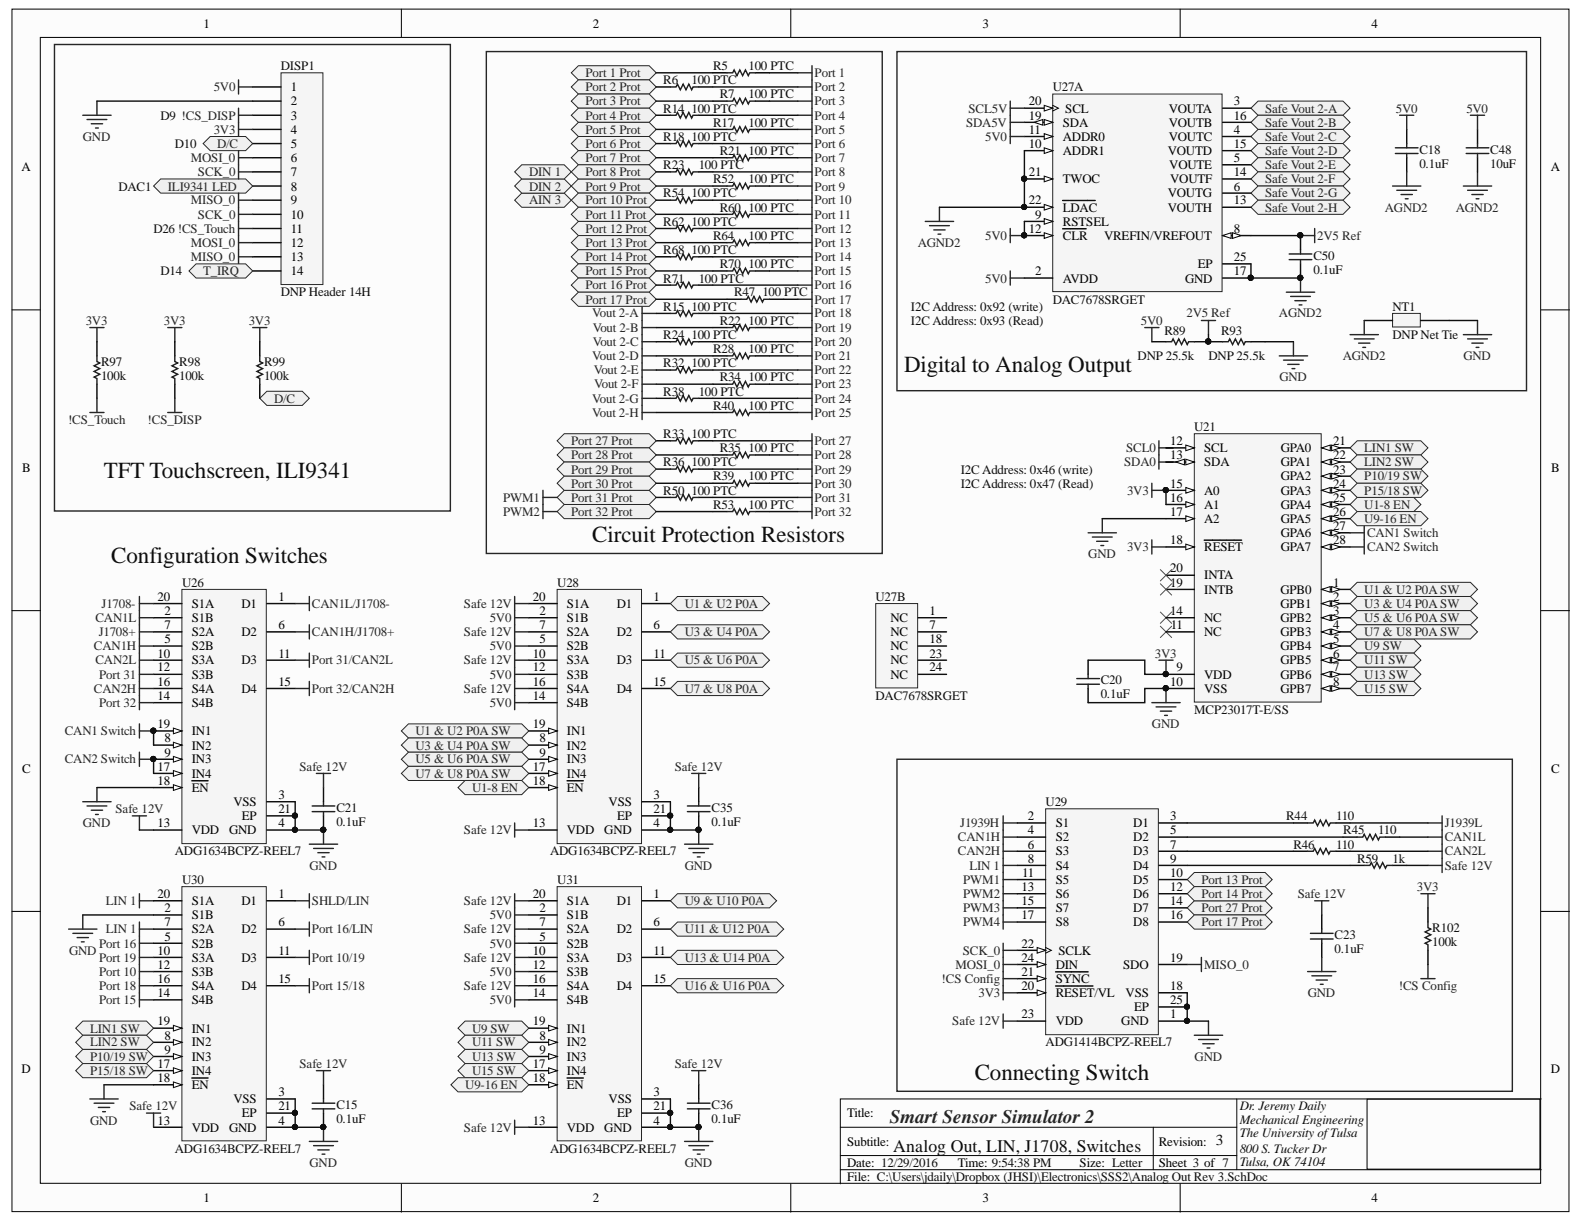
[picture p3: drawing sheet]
<svg xmlns="http://www.w3.org/2000/svg" width="279mm" height="216mm" viewBox="0 0 279 216" stroke-linecap="round" stroke-linejoin="round" font-family="sans-serif">
<defs><g id="words">
<g font-size="4.1" fill="#0e0e0e">
<text x="159.5" y="65.6">Digital to Analog Output</text>
<text x="18.3" y="84.4">TFT Touchscreen, ILI9341</text>
<text x="104.5" y="95.6">Circuit Protection Resistors</text>
<text x="19.6" y="99.3">Configuration Switches</text>
<text x="171.9" y="190.5">Connecting Switch</text>
</g>
<text font-size="3.4" fill="#262626" x="157" y="198.1">Smart Sensor Simulator 2</text>
<text font-size="3.1" fill="#0e0e0e" x="157.6" y="203.2">Analog Out, LIN, J1708, Switches</text>
<text font-size="2.7" fill="#0e0e0e" x="214.4" y="202">3</text>
<g font-size="2.3">
<text x="35.9" y="4.9">1</text>
<text x="104.6" y="4.9">2</text>
<text x="173.3" y="4.9">3</text>
<text x="241.9" y="4.9">4</text>
<text x="51.3" y="16.1">1</text>
<text x="51.3" y="18.6">2</text>
<text x="51.3" y="21.1">3</text>
<text x="51.3" y="23.6">4</text>
<text x="181.5" y="23.6">11</text>
<text x="181.5" y="21.1">19</text>
<text x="181.5" y="18.6">20</text>
<text x="187.5" y="22.4">SDA</text>
<text x="187.9" y="19.8">SCL</text>
<text x="206.2" y="19.8">VOUTA</text>
<text x="206.2" y="22.4">VOUTB</text>
<text x="217.7" y="18.6">3</text>
<text x="217.7" y="23.6">4</text>
<text x="217.7" y="21.1">16</text>
<text x="51.3" y="26.1">5</text>
<text x="51.3" y="28.5">6</text>
<text x="181.5" y="26.1">10</text>
<text x="187.5" y="27.4">ADDR1</text>
<text x="187.5" y="24.8">ADDR0</text>
<text x="206" y="27.4">VOUTD</text>
<text x="206.2" y="24.8">VOUTC</text>
<text x="206.2" y="29.8">VOUTE</text>
<text x="217.7" y="28.5">5</text>
<text x="217.7" y="26.1">15</text>
<text x="3.8" y="30.2">A</text>
<text x="51.3" y="31.1">7</text>
<text x="51.3" y="33.6">8</text>
<text x="181.5" y="31.1">21</text>
<text x="187.5" y="32.3">TWOC</text>
<text x="206" y="34.8">VOUTG</text>
<text x="206.4" y="32.3">VOUTF</text>
<text x="217.7" y="33.6">6</text>
<text x="217.7" y="31.1">14</text>
<text x="273.5" y="30.2">A</text>
<text x="51.3" y="36.1">9</text>
<text x="51.3" y="38.6">10</text>
<text x="51.3" y="41.1">11</text>
<text x="181.5" y="41.1">12</text>
<text x="181.5" y="36.1">22</text>
<text x="182.6" y="38.6">9</text>
<text x="187.5" y="39.8">RSTSEL</text>
<text x="187.5" y="37.3">LDAC</text>
<text x="206" y="37.3">VOUTH</text>
<text x="217.7" y="41.1">8</text>
<text x="217.7" y="36.1">13</text>
<text x="51.3" y="43.6">12</text>
<text x="51.3" y="46">13</text>
<text x="187.5" y="42.3">CLR</text>
<text x="194.7" y="42.3">VREFIN/VREFOUT</text>
<text x="211.3" y="47.3">EP</text>
<text x="217.7" y="46">25</text>
<text x="51.3" y="48.6">14</text>
<text x="182.6" y="48.6">2</text>
<text x="187.5" y="49.8">AVDD</text>
<text x="209" y="49.8">GND</text>
<text x="217.7" y="48.6">17</text>
<text x="3.9" y="83.2">B</text>
<text x="206.4" y="78.5">12</text>
<text x="206.4" y="81">13</text>
<text x="212.4" y="79.7">SCL</text>
<text x="212.4" y="82.3">SDA</text>
<text x="225.9" y="79.7">GPA0</text>
<text x="225.9" y="82.3">GPA1</text>
<text x="235.1" y="78.5">21</text>
<text x="235.1" y="81">22</text>
<text x="235.1" y="83.5">23</text>
<text x="273.6" y="83.2">B</text>
<text x="206.4" y="86">15</text>
<text x="206.4" y="88.5">16</text>
<text x="212.4" y="87.3">A0</text>
<text x="212.4" y="89.7">A1</text>
<text x="225.9" y="84.7">GPA2</text>
<text x="225.9" y="87.3">GPA3</text>
<text x="225.9" y="89.7">GPA4</text>
<text x="235.1" y="86">24</text>
<text x="235.1" y="88.5">25</text>
<text x="206.4" y="91">17</text>
<text x="206.4" y="96">18</text>
<text x="212.4" y="92.2">A2</text>
<text x="225.9" y="92.2">GPA5</text>
<text x="225.9" y="94.8">GPA6</text>
<text x="235.1" y="91">26</text>
<text x="235.1" y="93.5">27</text>
<text x="235.1" y="96">28</text>
<text x="206.4" y="100.9">20</text>
<text x="212.4" y="97.2">RESET</text>
<text x="225.9" y="97.2">GPA7</text>
<text x="27.8" y="106">20</text>
<text x="33.8" y="107.2">S1A</text>
<text x="42.6" y="107.2">D1</text>
<text x="49.1" y="106">1</text>
<text x="94" y="106">20</text>
<text x="100" y="107.2">S1A</text>
<text x="108.8" y="107.2">D1</text>
<text x="115.3" y="106">1</text>
<text x="206.4" y="103.5">19</text>
<text x="212.4" y="104.7">INTB</text>
<text x="212.4" y="102.2">INTA</text>
<text x="225.9" y="104.7">GPB0</text>
<text x="225.9" y="107.2">GPB1</text>
<text x="235.1" y="103.5">1</text>
<text x="235.1" y="106">2</text>
<text x="29" y="108.5">2</text>
<text x="29" y="113.5">5</text>
<text x="29" y="111">7</text>
<text x="33.8" y="109.7">S1B</text>
<text x="33.8" y="112.2">S2A</text>
<text x="42.6" y="112.2">D2</text>
<text x="49.1" y="111">6</text>
<text x="95.2" y="108.5">2</text>
<text x="95.2" y="113.5">5</text>
<text x="95.2" y="111">7</text>
<text x="100" y="109.7">S1B</text>
<text x="100" y="112.2">S2A</text>
<text x="108.8" y="112.2">D2</text>
<text x="115.3" y="111">6</text>
<text x="157" y="109.7">NC</text>
<text x="157" y="112.2">NC</text>
<text x="164" y="108.5">1</text>
<text x="164" y="111">7</text>
<text x="164" y="113.5">18</text>
<text x="206.4" y="108.5">14</text>
<text x="206.5" y="111">11</text>
<text x="212.4" y="112.2">NC</text>
<text x="212.4" y="109.7">NC</text>
<text x="225.9" y="109.7">GPB2</text>
<text x="225.9" y="112.2">GPB3</text>
<text x="235.1" y="108.5">3</text>
<text x="235.1" y="111">4</text>
<text x="235.1" y="113.5">5</text>
<text x="27.8" y="116">10</text>
<text x="27.8" y="118.4">12</text>
<text x="33.8" y="114.7">S2B</text>
<text x="33.8" y="117.2">S3A</text>
<text x="33.8" y="119.7">S3B</text>
<text x="42.6" y="117.2">D3</text>
<text x="49.1" y="116">11</text>
<text x="94" y="116">10</text>
<text x="94" y="118.4">12</text>
<text x="100" y="114.7">S2B</text>
<text x="100" y="117.2">S3A</text>
<text x="100" y="119.7">S3B</text>
<text x="108.8" y="117.2">D3</text>
<text x="115.3" y="116">11</text>
<text x="157" y="114.7">NC</text>
<text x="157" y="117.2">NC</text>
<text x="157" y="119.7">NC</text>
<text x="164" y="116">23</text>
<text x="164" y="118.4">24</text>
<text x="207.5" y="118.4">9</text>
<text x="212.4" y="119.7">VDD</text>
<text x="225.9" y="114.7">GPB4</text>
<text x="225.9" y="117.2">GPB5</text>
<text x="225.9" y="119.7">GPB6</text>
<text x="235.1" y="116">6</text>
<text x="235.1" y="118.4">7</text>
<text x="27.8" y="123.4">14</text>
<text x="27.8" y="121">16</text>
<text x="33.8" y="124.7">S4B</text>
<text x="33.8" y="122.2">S4A</text>
<text x="42.6" y="122.2">D4</text>
<text x="49.1" y="121">15</text>
<text x="94" y="123.4">14</text>
<text x="94" y="121">16</text>
<text x="100" y="124.7">S4B</text>
<text x="100" y="122.2">S4A</text>
<text x="108.8" y="122.2">D4</text>
<text x="115.3" y="121">15</text>
<text x="206.4" y="121">10</text>
<text x="212.4" y="122.2">VSS</text>
<text x="225.9" y="122.2">GPB7</text>
<text x="235.1" y="121">8</text>
<text x="27.8" y="128.4">19</text>
<text x="29" y="130.9">8</text>
<text x="33.8" y="129.7">IN1</text>
<text x="94" y="128.4">19</text>
<text x="95.2" y="130.9">8</text>
<text x="100" y="129.7">IN1</text>
<text x="3.9" y="136.3">C</text>
<text x="27.8" y="135.9">17</text>
<text x="29" y="133.5">9</text>
<text x="33.8" y="132.2">IN2</text>
<text x="33.8" y="134.7">IN3</text>
<text x="33.8" y="137.2">IN4</text>
<text x="94" y="135.9">17</text>
<text x="95.2" y="133.5">9</text>
<text x="100" y="132.2">IN2</text>
<text x="100" y="134.7">IN3</text>
<text x="100" y="137.2">IN4</text>
<text x="273.6" y="136.3">C</text>
<text x="27.8" y="138.5">18</text>
<text x="33.8" y="139.6">EN</text>
<text x="41.2" y="142.2">VSS</text>
<text x="49.1" y="140.9">3</text>
<text x="49.1" y="143.4">21</text>
<text x="94" y="138.5">18</text>
<text x="100" y="139.6">EN</text>
<text x="107.3" y="142.2">VSS</text>
<text x="115.3" y="140.9">3</text>
<text x="115.3" y="143.4">21</text>
<text x="27.8" y="145.9">13</text>
<text x="33.8" y="147.2">VDD</text>
<text x="40.4" y="147.2">GND</text>
<text x="42.7" y="144.7">EP</text>
<text x="49.1" y="145.9">4</text>
<text x="94" y="145.9">13</text>
<text x="100" y="147.2">VDD</text>
<text x="106.6" y="147.2">GND</text>
<text x="108.9" y="144.7">EP</text>
<text x="115.3" y="145.9">4</text>
<text x="181.3" y="144.7">2</text>
<text x="181.3" y="147.2">4</text>
<text x="181.3" y="149.7">6</text>
<text x="186.2" y="145.9">S1</text>
<text x="186.2" y="148.4">S2</text>
<text x="199.9" y="145.9">D1</text>
<text x="199.9" y="148.4">D2</text>
<text x="206.4" y="144.7">3</text>
<text x="206.4" y="147.2">5</text>
<text x="206.4" y="149.7">7</text>
<text x="180.3" y="154.7">11</text>
<text x="181.3" y="152.1">8</text>
<text x="186.2" y="150.9">S3</text>
<text x="186.2" y="153.4">S4</text>
<text x="186.2" y="155.9">S5</text>
<text x="199.9" y="150.9">D3</text>
<text x="199.9" y="153.4">D4</text>
<text x="199.9" y="155.9">D5</text>
<text x="206.4" y="152.1">9</text>
<text x="206.4" y="154.7">10</text>
<text x="27.8" y="158.4">20</text>
<text x="29" y="160.9">2</text>
<text x="33.8" y="159.7">S1A</text>
<text x="42.6" y="159.7">D1</text>
<text x="49.1" y="158.4">1</text>
<text x="94" y="158.4">20</text>
<text x="95.2" y="160.9">2</text>
<text x="100" y="159.7">S1A</text>
<text x="108.8" y="159.7">D1</text>
<text x="115.3" y="158.4">1</text>
<text x="180.2" y="157.1">13</text>
<text x="180.2" y="159.7">15</text>
<text x="186.2" y="158.4">S6</text>
<text x="186.2" y="160.9">S7</text>
<text x="199.9" y="158.4">D6</text>
<text x="199.9" y="160.9">D7</text>
<text x="206.4" y="157.1">12</text>
<text x="206.4" y="159.7">14</text>
<text x="29" y="165.9">5</text>
<text x="29" y="163.4">7</text>
<text x="33.8" y="162.1">S1B</text>
<text x="33.8" y="167.2">S2B</text>
<text x="33.8" y="164.6">S2A</text>
<text x="42.6" y="164.6">D2</text>
<text x="49.1" y="163.4">6</text>
<text x="95.2" y="165.9">5</text>
<text x="95.2" y="163.4">7</text>
<text x="100" y="162.1">S1B</text>
<text x="100" y="167.2">S2B</text>
<text x="100" y="164.6">S2A</text>
<text x="108.8" y="164.6">D2</text>
<text x="115.3" y="163.4">6</text>
<text x="180.2" y="162.1">17</text>
<text x="180.2" y="167.2">22</text>
<text x="186.2" y="163.4">S8</text>
<text x="199.9" y="163.4">D8</text>
<text x="206.4" y="162.1">16</text>
<text x="27.8" y="168.4">10</text>
<text x="27.8" y="170.9">12</text>
<text x="27.8" y="173.3">16</text>
<text x="33.8" y="169.6">S3A</text>
<text x="33.8" y="172.2">S3B</text>
<text x="42.6" y="169.6">D3</text>
<text x="49.1" y="168.4">11</text>
<text x="49.1" y="173.3">15</text>
<text x="94" y="168.4">10</text>
<text x="94" y="170.9">12</text>
<text x="94" y="173.3">16</text>
<text x="100" y="169.6">S3A</text>
<text x="100" y="172.2">S3B</text>
<text x="108.8" y="169.6">D3</text>
<text x="115.3" y="168.4">11</text>
<text x="115.3" y="173.3">15</text>
<text x="180.2" y="172.2">21</text>
<text x="180.2" y="169.6">24</text>
<text x="186.2" y="173.3">SYNC</text>
<text x="186.2" y="170.9">DIN</text>
<text x="186.7" y="168.4">SCLK</text>
<text x="198.1" y="170.9">SDO</text>
<text x="206.4" y="169.6">19</text>
<text x="27.8" y="175.9">14</text>
<text x="33.8" y="177.2">S4B</text>
<text x="33.8" y="174.6">S4A</text>
<text x="42.6" y="174.6">D4</text>
<text x="94" y="175.9">14</text>
<text x="100" y="177.2">S4B</text>
<text x="100" y="174.6">S4A</text>
<text x="108.8" y="174.6">D4</text>
<text x="180.2" y="174.6">20</text>
<text x="180.2" y="179.6">23</text>
<text x="186.2" y="175.9">RESET/VL</text>
<text x="198.6" y="175.9">VSS</text>
<text x="200.1" y="178.4">EP</text>
<text x="206.4" y="179.6">1</text>
<text x="206.4" y="174.6">18</text>
<text x="206.4" y="177.2">25</text>
<text x="27.8" y="180.9">19</text>
<text x="29" y="183.4">8</text>
<text x="29" y="185.9">9</text>
<text x="33.8" y="184.6">IN2</text>
<text x="33.8" y="182.1">IN1</text>
<text x="94" y="180.9">19</text>
<text x="95.2" y="183.4">8</text>
<text x="95.2" y="185.9">9</text>
<text x="100" y="184.6">IN2</text>
<text x="100" y="182.1">IN1</text>
<text x="186.2" y="180.9">VDD</text>
<text x="197.8" y="180.9">GND</text>
<text x="3.8" y="189.3">D</text>
<text x="27.8" y="188.4">17</text>
<text x="27.8" y="190.8">18</text>
<text x="33.8" y="187.1">IN3</text>
<text x="33.8" y="189.6">IN4</text>
<text x="94" y="188.4">17</text>
<text x="94" y="190.8">18</text>
<text x="100" y="187.1">IN3</text>
<text x="100" y="189.6">IN4</text>
<text x="273.5" y="189.3">D</text>
<text x="33.8" y="192.1">EN</text>
<text x="41.2" y="194.6">VSS</text>
<text x="42.7" y="197.1">EP</text>
<text x="49.1" y="193.4">3</text>
<text x="49.1" y="195.8">21</text>
<text x="100" y="192.1">EN</text>
<text x="107.3" y="194.6">VSS</text>
<text x="108.9" y="197.1">EP</text>
<text x="115.3" y="193.4">3</text>
<text x="115.3" y="195.8">21</text>
<text x="149.4" y="197.1">Title:</text>
<text x="27.8" y="198.4">13</text>
<text x="33.8" y="199.6">VDD</text>
<text x="40.4" y="199.6">GND</text>
<text x="49.1" y="198.4">4</text>
<text x="94" y="198.4">13</text>
<text x="100" y="199.6">VDD</text>
<text x="106.6" y="199.6">GND</text>
<text x="115.3" y="198.4">4</text>
<text x="149.4" y="202.1">Subtitle:</text>
<text x="204.4" y="202.1">Revision:</text>
<text x="149.4" y="205.9">Date: 12/29/2016</text>
<text x="149.4" y="208.3">File: C:\Users\jdaily\Dropbox (JHSI)\Electronics\SSS2\Analog Out Rev 3.SchDoc</text>
<text x="169" y="205.9">Time: 9:54:38 PM</text>
<text x="190.4" y="205.9">Size: Letter</text>
<text x="204.4" y="205.9">Sheet 3 of 7</text>
<text x="35.9" y="212">1</text>
<text x="104.6" y="212">2</text>
<text x="173.3" y="212">3</text>
<text x="241.9" y="212">4</text>
</g>
<g font-size="2.3" fill="#262626">
<text x="37.7" y="16.1">5V0</text>
<text x="103.3" y="13.6">Port 1 Prot</text>
<text x="103.3" y="16.1">Port 2 Prot</text>
<text x="143.7" y="13.6">Port 1</text>
<text x="143.7" y="16.1">Port 2</text>
<text x="37.7" y="23.6">3V3</text>
<text x="103.3" y="18.6">Port 3 Prot</text>
<text x="103.3" y="21.1">Port 4 Prot</text>
<text x="103.3" y="23.6">Port 5 Prot</text>
<text x="143.7" y="18.6">Port 3</text>
<text x="143.7" y="21.1">Port 4</text>
<text x="143.7" y="23.6">Port 5</text>
<text x="170.4" y="22.4">SDA5V</text>
<text x="170.8" y="19.8">SCL5V</text>
<text x="223.1" y="19.8">Safe Vout 2-A</text>
<text x="223.1" y="22.4">Safe Vout 2-B</text>
<text x="246.2" y="19.8">5V0</text>
<text x="258.6" y="19.8">5V0</text>
<text x="14.6" y="24.8">GND</text>
<text x="33.6" y="28.5">MOSI_0</text>
<text x="38.3" y="26.1">D/C</text>
<text x="103.3" y="26.1">Port 6 Prot</text>
<text x="103.3" y="28.5">Port 7 Prot</text>
<text x="143.7" y="26.1">Port 6</text>
<text x="143.7" y="28.5">Port 7</text>
<text x="173.8" y="24.8">5V0</text>
<text x="223.1" y="24.8">Safe Vout 2-C</text>
<text x="223.1" y="27.4">Safe Vout 2-D</text>
<text x="223.1" y="29.8">Safe Vout 2-E</text>
<text x="29.6" y="33.6">ILI9341 LED</text>
<text x="34.9" y="31.1">SCK_0</text>
<text x="93.3" y="33.6">DIN 2</text>
<text x="93.3" y="31.1">DIN 1</text>
<text x="103.3" y="33.6">Port 9 Prot</text>
<text x="103.3" y="31.1">Port 8 Prot</text>
<text x="143.7" y="33.6">Port 9</text>
<text x="143.7" y="31.1">Port 8</text>
<text x="223.1" y="32.3">Safe Vout 2-F</text>
<text x="223.1" y="34.8">Safe Vout 2-G</text>
<text x="33.6" y="36.1">MISO_0</text>
<text x="34.9" y="38.6">SCK_0</text>
<text x="93.3" y="36.1">AIN 3</text>
<text x="103.3" y="36.1">Port 10 Prot</text>
<text x="103.3" y="38.6">Port 11 Prot</text>
<text x="103.3" y="41.1">Port 12 Prot</text>
<text x="143.7" y="36.1">Port 10</text>
<text x="143.7" y="38.6">Port 11</text>
<text x="143.7" y="41.1">Port 12</text>
<text x="223.1" y="37.3">Safe Vout 2-H</text>
<text x="244.3" y="37.3">AGND2</text>
<text x="256.8" y="37.3">AGND2</text>
<text x="33.6" y="43.6">MOSI_0</text>
<text x="33.6" y="46">MISO_0</text>
<text x="103.3" y="43.6">Port 13 Prot</text>
<text x="103.3" y="46">Port 14 Prot</text>
<text x="143.7" y="46">Port 14</text>
<text x="143.7" y="43.6">Port 13</text>
<text x="161.9" y="43.6">AGND2</text>
<text x="173.8" y="42.3">5V0</text>
<text x="232.4" y="42.3">2V5 Ref</text>
<text x="35.8" y="48.6">T_IRQ</text>
<text x="103.3" y="48.6">Port 15 Prot</text>
<text x="103.3" y="51">Port 16 Prot</text>
<text x="103.3" y="53.6">Port 17 Prot</text>
<text x="143.7" y="48.6">Port 15</text>
<text x="143.7" y="51">Port 16</text>
<text x="143.7" y="53.6">Port 17</text>
<text x="173.8" y="49.8">5V0</text>
<text x="15.1" y="57.3">3V3</text>
<text x="28.9" y="57.3">3V3</text>
<text x="43.9" y="57.3">3V3</text>
<text x="104.5" y="56">Vout 2-A</text>
<text x="104.6" y="58.5">Vout 2-B</text>
<text x="143.7" y="56">Port 18</text>
<text x="143.7" y="58.5">Port 19</text>
<text x="201.3" y="57.3">5V0</text>
<text x="209.3" y="56">2V5 Ref</text>
<text x="225.6" y="56">AGND2</text>
<text x="104.5" y="63.5">Vout 2-D</text>
<text x="104.6" y="61.1">Vout 2-C</text>
<text x="143.7" y="61.1">Port 20</text>
<text x="143.7" y="63.5">Port 21</text>
<text x="236.8" y="63.5">AGND2</text>
<text x="258.1" y="63.5">GND</text>
<text x="48.3" y="71">D/C</text>
<text x="104.5" y="71">Vout 2-G</text>
<text x="104.7" y="66.1">Vout 2-E</text>
<text x="104.8" y="68.5">Vout 2-F</text>
<text x="143.7" y="71">Port 24</text>
<text x="143.7" y="68.5">Port 23</text>
<text x="143.7" y="66.1">Port 22</text>
<text x="225.7" y="67.2">GND</text>
<text x="12" y="74.8">!CS_Touch</text>
<text x="26" y="74.8">!CS_DISP</text>
<text x="104.5" y="73.5">Vout 2-H</text>
<text x="143.7" y="73.5">Port 25</text>
<text x="100.8" y="78.5">Port 27 Prot</text>
<text x="100.8" y="81">Port 28 Prot</text>
<text x="100.8" y="83.5">Port 29 Prot</text>
<text x="143.7" y="78.5">Port 27</text>
<text x="143.7" y="81">Port 28</text>
<text x="143.7" y="83.5">Port 29</text>
<text x="198.3" y="82.3">SDA0</text>
<text x="198.6" y="79.7">SCL0</text>
<text x="240.6" y="79.7">LIN1 SW</text>
<text x="240.6" y="82.3">LIN2 SW</text>
<text x="88.8" y="88.5">PWM1</text>
<text x="100.8" y="88.5">Port 31 Prot</text>
<text x="100.8" y="86">Port 30 Prot</text>
<text x="143.7" y="86">Port 30</text>
<text x="143.7" y="88.5">Port 31</text>
<text x="198.8" y="87.3">3V3</text>
<text x="240.6" y="89.7">U1-8 EN</text>
<text x="240.6" y="84.7">P10/19 SW</text>
<text x="240.6" y="87.3">P15/18 SW</text>
<text x="88.8" y="91">PWM2</text>
<text x="100.8" y="91">Port 32 Prot</text>
<text x="143.7" y="91">Port 32</text>
<text x="240.6" y="92.2">U9-16 EN</text>
<text x="241.2" y="94.8">CAN1 Switch</text>
<text x="192" y="98.5">GND</text>
<text x="198.8" y="97.2">3V3</text>
<text x="241.2" y="97.2">CAN2 Switch</text>
<text x="17.9" y="107.2">J1708-</text>
<text x="55" y="107.2">CAN1L/J1708-</text>
<text x="81.8" y="107.2">Safe 12V</text>
<text x="120.8" y="107.2">U1 &amp; U2 P0A</text>
<text x="240.6" y="104.7">U1 &amp; U2 P0A SW</text>
<text x="240.6" y="107.2">U3 &amp; U4 P0A SW</text>
<text x="16.8" y="109.7">CAN1L</text>
<text x="17.4" y="112.2">J1708+</text>
<text x="55" y="112.2">CAN1H/J1708+</text>
<text x="81.8" y="112.2">Safe 12V</text>
<text x="86.4" y="109.7">5V0</text>
<text x="120.8" y="112.2">U3 &amp; U4 P0A</text>
<text x="240.6" y="109.7">U5 &amp; U6 P0A SW</text>
<text x="240.6" y="112.2">U7 &amp; U8 P0A SW</text>
<text x="16.6" y="114.7">CAN1H</text>
<text x="16.8" y="117.2">CAN2L</text>
<text x="17.5" y="119.7">Port 31</text>
<text x="55" y="117.2">Port 31/CAN2L</text>
<text x="81.8" y="117.2">Safe 12V</text>
<text x="86.4" y="114.7">5V0</text>
<text x="86.4" y="119.7">5V0</text>
<text x="120.8" y="117.2">U5 &amp; U6 P0A</text>
<text x="203.7" y="116">3V3</text>
<text x="240.6" y="114.7">U9 SW</text>
<text x="240.6" y="117.2">U11 SW</text>
<text x="240.6" y="119.7">U13 SW</text>
<text x="16.6" y="122.2">CAN2H</text>
<text x="17.5" y="124.7">Port 32</text>
<text x="55" y="122.2">Port 32/CAN2H</text>
<text x="81.8" y="122.2">Safe 12V</text>
<text x="86.4" y="124.7">5V0</text>
<text x="120.8" y="122.2">U7 &amp; U8 P0A</text>
<text x="240.6" y="122.2">U15 SW</text>
<text x="11.4" y="129.7">CAN1 Switch</text>
<text x="73.3" y="129.7">U1 &amp; U2 P0A SW</text>
<text x="203.2" y="128.4">GND</text>
<text x="11.4" y="134.7">CAN2 Switch</text>
<text x="52.8" y="135.9">Safe 12V</text>
<text x="73.3" y="132.2">U3 &amp; U4 P0A SW</text>
<text x="73.3" y="134.7">U5 &amp; U6 P0A SW</text>
<text x="73.3" y="137.2">U7 &amp; U8 P0A SW</text>
<text x="119" y="135.9">Safe 12V</text>
<text x="20.4" y="143.4">Safe 12V</text>
<text x="83.3" y="139.6">U1-8 EN</text>
<text x="14.6" y="145.9">GND</text>
<text x="81.8" y="147.2">Safe 12V</text>
<text x="169" y="148.4">CAN1H</text>
<text x="169.4" y="145.9">J1939H</text>
<text x="254.8" y="145.9">J1939L</text>
<text x="254.8" y="148.4">CAN1L</text>
<text x="54.6" y="153.4">GND</text>
<text x="120.8" y="153.4">GND</text>
<text x="169" y="150.9">CAN2H</text>
<text x="169.9" y="155.9">PWM1</text>
<text x="171" y="153.4">LIN 1</text>
<text x="211.9" y="155.9">Port 13 Prot</text>
<text x="254.8" y="150.9">CAN2L</text>
<text x="254.8" y="153.4">Safe 12V</text>
<text x="18.7" y="159.7">LIN 1</text>
<text x="55" y="159.7">SHLD/LIN</text>
<text x="81.8" y="159.7">Safe 12V</text>
<text x="120.8" y="159.7">U9 &amp; U10 P0A</text>
<text x="169.9" y="158.4">PWM2</text>
<text x="169.9" y="160.9">PWM3</text>
<text x="211.9" y="160.9">Port 27 Prot</text>
<text x="211.9" y="158.4">Port 14 Prot</text>
<text x="228.9" y="158.4">Safe 12V</text>
<text x="249.9" y="157.1">3V3</text>
<text x="17.5" y="167.2">Port 16</text>
<text x="18.7" y="164.6">LIN 1</text>
<text x="55" y="164.6">Port 16/LIN</text>
<text x="81.8" y="164.6">Safe 12V</text>
<text x="86.4" y="162.1">5V0</text>
<text x="86.4" y="167.2">5V0</text>
<text x="120.8" y="164.6">U11 &amp; U12 P0A</text>
<text x="169.9" y="163.4">PWM4</text>
<text x="211.9" y="163.4">Port 17 Prot</text>
<text x="12.2" y="168.4">GND</text>
<text x="17.5" y="169.6">Port 19</text>
<text x="17.5" y="172.2">Port 10</text>
<text x="55" y="169.6">Port 10/19</text>
<text x="81.8" y="169.6">Safe 12V</text>
<text x="86.4" y="172.2">5V0</text>
<text x="120.8" y="169.6">U13 &amp; U14 P0A</text>
<text x="166.1" y="173.3">!CS Config</text>
<text x="168.5" y="170.9">MOSI_0</text>
<text x="169.8" y="168.4">SCK_0</text>
<text x="212.4" y="170.9">MISO_0</text>
<text x="17.5" y="174.6">Port 18</text>
<text x="17.5" y="177.2">Port 15</text>
<text x="55" y="174.6">Port 15/18</text>
<text x="81.8" y="174.6">Safe 12V</text>
<text x="86.4" y="177.2">5V0</text>
<text x="120.8" y="174.6">U16 &amp; U16 P0A</text>
<text x="172.6" y="175.9">3V3</text>
<text x="230.7" y="175.9">GND</text>
<text x="246.7" y="174.6">!CS Config</text>
<text x="15.9" y="182.1">LIN1 SW</text>
<text x="15.9" y="184.6">LIN2 SW</text>
<text x="83.3" y="182.1">U9 SW</text>
<text x="83.3" y="184.6">U11 SW</text>
<text x="168" y="180.9">Safe 12V</text>
<text x="15.9" y="187.1">P10/19 SW</text>
<text x="15.9" y="189.6">P15/18 SW</text>
<text x="52.8" y="188.4">Safe 12V</text>
<text x="83.3" y="187.1">U13 SW</text>
<text x="83.3" y="189.6">U15 SW</text>
<text x="119" y="188.4">Safe 12V</text>
<text x="210.7" y="187.1">GND</text>
<text x="22.8" y="195.8">Safe 12V</text>
<text x="82.1" y="192.1">U9-16 EN</text>
<text x="15.9" y="198.4">GND</text>
<text x="81.8" y="199.6">Safe 12V</text>
<text x="54.6" y="205.9">GND</text>
<text x="120.8" y="205.9">GND</text>
</g>
<g font-size="2.3" fill="#0e0e0e">
<text x="49.5" y="12.3">DISP1</text>
<text x="117" y="14.9">R6</text>
<text x="122" y="14.9">100 PTC</text>
<text x="125.8" y="12.3">R5</text>
<text x="127" y="17.3">R7</text>
<text x="132" y="12.3">100 PTC</text>
<text x="132" y="17.3">100 PTC</text>
<text x="185.7" y="16.1">U27A</text>
<text x="28.3" y="21.1">D9 !CS_DISP</text>
<text x="117" y="19.8">R14</text>
<text x="122" y="19.8">100 PTC</text>
<text x="125.8" y="22.4">R17</text>
<text x="132" y="22.4">100 PTC</text>
<text x="30.9" y="26.1">D10</text>
<text x="117" y="24.8">R18</text>
<text x="117" y="29.8">R23</text>
<text x="122" y="24.8">100 PTC</text>
<text x="123.2" y="29.8">100 PTC</text>
<text x="127" y="27.4">R21</text>
<text x="132" y="27.4">100 PTC</text>
<text x="250.4" y="27.1">C18</text>
<text x="250.4" y="29.6">0.1uF</text>
<text x="262.9" y="27.1">C48</text>
<text x="262.9" y="29.6">10uF</text>
<text x="20.9" y="33.6">DAC1</text>
<text x="117" y="34.8">R54</text>
<text x="122" y="34.8">100 PTC</text>
<text x="125.8" y="32.3">R52</text>
<text x="132" y="32.3">100 PTC</text>
<text x="27" y="41.1">D26 !CS_Touch</text>
<text x="117" y="39.8">R62</text>
<text x="122" y="39.8">100 PTC</text>
<text x="127" y="37.3">R60</text>
<text x="132" y="37.3">100 PTC</text>
<text x="117" y="44.9">R68</text>
<text x="122" y="44.9">100 PTC</text>
<text x="125.8" y="42.3">R64</text>
<text x="127" y="47.3">R70</text>
<text x="132" y="42.3">100 PTC</text>
<text x="132" y="47.3">100 PTC</text>
<text x="231.7" y="45.8">C50</text>
<text x="28.3" y="48.6">D14</text>
<text x="49.5" y="52.3">DNP Header 14H</text>
<text x="117" y="49.8">R71</text>
<text x="123.2" y="49.8">100 PTC</text>
<text x="129.5" y="52.3">R47</text>
<text x="134.5" y="52.3">100 PTC</text>
<text x="185.7" y="53.6">DAC7678SRGET</text>
<text x="231.7" y="48.3">0.1uF</text>
<text x="117" y="54.8">R15</text>
<text x="117" y="59.8">R24</text>
<text x="122" y="54.8">100 PTC</text>
<text x="122" y="59.8">100 PTC</text>
<text x="127" y="57.3">R22</text>
<text x="132" y="57.3">100 PTC</text>
<text x="160.7" y="54.8">I2C Address: 0x92 (write)</text>
<text x="160.7" y="57.3">I2C Address: 0x93 (Read)</text>
<text x="205.4" y="59">R89</text>
<text x="215.4" y="59">R93</text>
<text x="245.6" y="54.8">NT1</text>
<text x="245.6" y="59.8">DNP Net Tie</text>
<text x="17.8" y="64.5">R97</text>
<text x="31.6" y="64.5">R98</text>
<text x="46.6" y="64.5">R99</text>
<text x="117" y="64.8">R32</text>
<text x="122" y="64.8">100 PTC</text>
<text x="125.8" y="62.3">R28</text>
<text x="132" y="62.3">100 PTC</text>
<text x="200.7" y="63.5">DNP 25.5k</text>
<text x="213.2" y="63.5">DNP 25.5k</text>
<text x="17.8" y="67.1">100k</text>
<text x="31.6" y="67.1">100k</text>
<text x="46.6" y="67.1">100k</text>
<text x="117" y="69.8">R38</text>
<text x="123.2" y="69.8">100 PTC</text>
<text x="127" y="67.2">R34</text>
<text x="132" y="67.2">100 PTC</text>
<text x="117" y="77.3">R33</text>
<text x="122" y="77.3">100 PTC</text>
<text x="125.8" y="72.3">R40</text>
<text x="132" y="72.3">100 PTC</text>
<text x="210.6" y="76">U21</text>
<text x="117" y="82.3">R36</text>
<text x="122" y="82.3">100 PTC</text>
<text x="127" y="79.7">R35</text>
<text x="132" y="79.7">100 PTC</text>
<text x="169.5" y="83.5">I2C Address: 0x46 (write)</text>
<text x="117" y="87.3">R50</text>
<text x="122" y="87.3">100 PTC</text>
<text x="125.8" y="84.7">R39</text>
<text x="125.8" y="89.7">R53</text>
<text x="132" y="84.7">100 PTC</text>
<text x="132" y="89.7">100 PTC</text>
<text x="169.5" y="86">I2C Address: 0x47 (Read)</text>
<text x="32.1" y="103.5">U26</text>
<text x="98.3" y="103.5">U28</text>
<text x="154.4" y="106">U27B</text>
<text x="154.4" y="123.4">DAC7678SRGET</text>
<text x="194.2" y="120.7">C20</text>
<text x="194.2" y="123.2">0.1uF</text>
<text x="210.6" y="126">MCP23017T-E/SS</text>
<text x="59.3" y="143.2">C21</text>
<text x="125.5" y="143.2">C35</text>
<text x="184.4" y="142.2">U29</text>
<text x="59.3" y="145.6">0.1uF</text>
<text x="125.5" y="145.6">0.1uF</text>
<text x="226.9" y="144.7">R44</text>
<text x="228.1" y="149.7">R46</text>
<text x="235.7" y="144.7">110</text>
<text x="235.7" y="149.7">110</text>
<text x="236.9" y="147.2">R45</text>
<text x="243.1" y="147.2">110</text>
<text x="30.9" y="150.9">ADG1634BCPZ-REEL7</text>
<text x="32.1" y="155.9">U30</text>
<text x="97" y="150.9">ADG1634BCPZ-REEL7</text>
<text x="98.3" y="155.9">U31</text>
<text x="239.4" y="152.1">R59</text>
<text x="245.6" y="152.1">1k</text>
<text x="235.4" y="165.7">C23</text>
<text x="252.6" y="164.4">R102</text>
<text x="252.6" y="166.9">100k</text>
<text x="235.4" y="168.1">0.1uF</text>
<text x="184.4" y="184.6">ADG1414BCPZ-REEL7</text>
<text x="59.3" y="195.6">C15</text>
<text x="125.5" y="195.6">C36</text>
<text x="218.7" y="195.8">Dr. Jeremy Daily</text>
<text x="30.9" y="203.3">ADG1634BCPZ-REEL7</text>
<text x="59.3" y="198.1">0.1uF</text>
<text x="97" y="203.3">ADG1634BCPZ-REEL7</text>
<text x="125.5" y="198.1">0.1uF</text>
<text x="218.7" y="200.6">The University ofTulsa</text>
<text x="218.7" y="198.2">Mechanical Engineering</text>
<text x="218.7" y="203.3">800 S. Tucker Dr</text>
<text x="218.7" y="205.6">Tulsa, OK 74104</text>
</g>
</g></defs>
<g fill="#fcfcfc" stroke="#000" stroke-width=".18">
<path d="M2.1 1.6h274.7v212.1h-274.7z"/>
<path d="M7.1 6.6h264.7v202.1h-264.7z"/>
</g>
<g fill="none" stroke="#000" stroke-width=".18">
<path d="M70.8 1.6v5M139.5 1.6v5M208.2 1.6v5M2.1 54.7h5M271.9 54.7h5M2.1 107.7h5M271.9 107.7h5M2.1 160.8h5M271.9 160.8h5M148.2 198.8h70M203.4 198.8v7.5M218.2 193.8v12.5"/>
<path d="M241.1 193.9h30.5v12.3h-30.5zM271.9 193.8h-123.7v15M70.8 208.8v5M139.5 208.8v5M148.2 203.8h70M148.2 206.3h123.7M208.2 208.8v5"/>
</g>
<path d="M185.7 16.6h29.9v34.8h-29.9z" fill="#f5f5f5" stroke="#262626" stroke-width=".18"/>
<path d="M215.7 19.1h5M215.7 24.1h5M215.7 29.1h5M215.7 34.1h5M180.7 49h5M215.7 41.6h5" fill="none" stroke="#000" stroke-width=".25"/>
<path d="M215.7 41.6l1.5-.5v1z" fill="#fcfcfc"/>
<path d="M215.7 41.6l1.5-.5v1z" fill="none" stroke="#000" stroke-width=".18"/>
<path d="M217.4 41.1l1.5 .5-1.5 .5z" fill="#fcfcfc"/>
<path d="M217.4 41.1l1.5 .5-1.5 .5z" fill="none" stroke="#000" stroke-width=".18"/>
<path d="M180.7 39.1h5" fill="none" stroke="#000" stroke-width=".25"/>
<path d="M184.2 38.6l1.5 .5-1.5 .5z" fill="#fcfcfc"/>
<path d="M184.2 38.6l1.5 .5-1.5 .5z" fill="none" stroke="#000" stroke-width=".18"/>
<path d="M180.7 26.6h5" fill="none" stroke="#000" stroke-width=".25"/>
<path d="M184.2 26.1l1.5 .5-1.5 .5z" fill="#fcfcfc"/>
<path d="M184.2 26.1l1.5 .5-1.5 .5z" fill="none" stroke="#000" stroke-width=".18"/>
<path d="M180.7 24.1h5" fill="none" stroke="#000" stroke-width=".25"/>
<path d="M184.2 23.6l1.5 .5-1.5 .5z" fill="#fcfcfc"/>
<path d="M184.2 23.6l1.5 .5-1.5 .5z" fill="none" stroke="#000" stroke-width=".18"/>
<path d="M180.7 41.6h5" fill="none" stroke="#000" stroke-width=".25"/>
<path d="M184.2 41.1l1.5 .5-1.5 .5z" fill="#fcfcfc"/>
<path d="M184.2 41.1l1.5 .5-1.5 .5z" fill="none" stroke="#000" stroke-width=".18"/>
<path d="M180.7 21.6h5M215.7 36.6h5M215.7 31.6h5M215.7 26.6h5M215.7 21.6h5M187.4 40.4h1.4M188.9 40.4h1.1M190.1 40.4h1.5M215.7 49h5" fill="none" stroke="#000" stroke-width=".25"/>
<g fill="#0e0e0e" stroke="#0e0e0e" stroke-width=".18">
<circle cx="180.6" cy="41.5" r=".45"/>
<circle cx="220.6" cy="49" r=".45"/>
</g>
<path d="M184.2 21.1l1.5 .5-1.5 .5z" fill="#fcfcfc"/>
<path d="M184.2 21.1l1.5 .5-1.5 .5z" fill="none" stroke="#000" stroke-width=".18"/>
<path d="M182.4 21.6l1.5-.5v1z" fill="#fcfcfc"/>
<path d="M185.7 18.6l1 .5-1 .5M182.4 21.6l1.5-.5v1z" fill="none" stroke="#000" stroke-width=".18"/>
<path d="M180.7 19.1h5" fill="none" stroke="#000" stroke-width=".25"/>
<path d="M184.2 18.6l1.5 .5-1.5 .5z" fill="#fcfcfc"/>
<path d="M184.2 18.6l1.5 .5-1.5 .5z" fill="none" stroke="#000" stroke-width=".18"/>
<path d="M180.7 31.6h5" fill="none" stroke="#000" stroke-width=".25"/>
<path d="M184.2 31.1l1.5 .5-1.5 .5z" fill="#fcfcfc"/>
<path d="M184.2 31.1l1.5 .5-1.5 .5z" fill="none" stroke="#000" stroke-width=".18"/>
<circle cx="180.6" cy="31.5" r=".45" fill="#0e0e0e" stroke="#0e0e0e" stroke-width=".18"/>
<path d="M180.7 36.6h5" fill="none" stroke="#000" stroke-width=".25"/>
<path d="M184.2 36.1l1.5 .5-1.5 .5z" fill="#fcfcfc"/>
<path d="M184.2 36.1l1.5 .5-1.5 .5z" fill="none" stroke="#000" stroke-width=".18"/>
<path d="M187.4 35.4h1.2M188.7 35.4h1.5M190.3 35.4h2.9M215.7 46.5h5" fill="none" stroke="#000" stroke-width=".25"/>
<g fill="#0e0e0e" stroke="#0e0e0e" stroke-width=".18">
<circle cx="180.6" cy="36.5" r=".45"/>
<circle cx="180.6" cy="41.5" r=".45"/>
<circle cx="220.6" cy="49" r=".45"/>
<circle cx="180.6" cy="31.5" r=".45"/>
</g>
<path d="M163.2 39.1h5M164 39.8h3.5M165.7 36.6v2.5M178.2 20.3v2.5M178.2 21.6h2.5M164.7 40.6h2M165.5 41.3h.5" fill="none" stroke="#262626" stroke-width=".25"/>
<g fill="#f0f0f0" stroke="#262626" stroke-width=".18">
<path d="M220.7 19.1l1.2-1.3h15l1.2 1.3-1.2 1.2h-15z" fill-rule="evenodd"/>
<path d="M220.7 21.6l1.2-1.3h15l1.2 1.3-1.2 1.2h-15z" fill-rule="evenodd"/>
<path d="M220.7 24.1l1.2-1.3h15l1.2 1.3-1.2 1.2h-15z" fill-rule="evenodd"/>
<path d="M220.7 26.6l1.2-1.3h15l1.2 1.3-1.2 1.2h-15z" fill-rule="evenodd"/>
<path d="M220.7 29.1l1.2-1.3h15l1.2 1.3-1.2 1.2h-15z" fill-rule="evenodd"/>
<path d="M220.7 31.6l1.2-1.3h15l1.2 1.3-1.2 1.2h-15z" fill-rule="evenodd"/>
<path d="M220.7 34.1l1.2-1.3h15l1.2 1.3-1.2 1.2h-15z" fill-rule="evenodd"/>
<path d="M220.7 36.6l1.2-1.3h15l1.2 1.3-1.2 1.2h-15z" fill-rule="evenodd"/>
</g>
<path d="M113.3 54v20M113.3 55.3h2.5M113.3 57.8h2.5M113.3 60.3h2.5M113.3 62.8h2.5M113.3 65.3h2.5M113.3 67.8h2.5M113.3 70.3h2.5M113.3 72.8h2.5" fill="none" stroke="#262626" stroke-width=".25"/>
<g fill="#f0f0f0" stroke="#262626" stroke-width=".18">
<path d="M100.8 32.8l1.2-1.2h12.5l1.3 1.2-1.3 1.3h-12.5z" fill-rule="evenodd"/>
<path d="M100.8 35.3l1.2-1.2h12.5l1.3 1.2-1.3 1.3h-12.5z" fill-rule="evenodd"/>
<path d="M100.8 37.8l1.2-1.2h12.5l1.3 1.2-1.3 1.3h-12.5z" fill-rule="evenodd"/>
<path d="M100.8 40.3l1.2-1.2h12.5l1.3 1.2-1.3 1.3h-12.5z" fill-rule="evenodd"/>
<path d="M100.8 42.8l1.2-1.2h12.5l1.3 1.2-1.3 1.2h-12.5z" fill-rule="evenodd"/>
<path d="M100.8 45.3l1.2-1.3h12.5l1.3 1.3-1.3 1.2h-12.5z" fill-rule="evenodd"/>
<path d="M100.8 47.8l1.2-1.3h12.5l1.3 1.3-1.3 1.2h-12.5z" fill-rule="evenodd"/>
<path d="M100.8 50.3l1.2-1.3h12.5l1.3 1.3-1.3 1.2h-12.5z" fill-rule="evenodd"/>
</g>
<g fill="none" stroke="#000" stroke-width=".25">
<path d="M115.8 35.3h2.5M123.2 35.3h2.5M125.7 32.8h2.5M125.7 37.8h2.5M133.2 32.8h2.5M133.2 37.8h2.5M248.1 22.8v2.5M248.1 27.8v2.5M260.6 22.8v2.5M260.6 27.8v2.5M115.8 40.3h2.5M115.8 45.3h2.5"/>
<path d="M115.8 50.3h2.5M115.8 55.3h2.5M123.2 40.3h2.5M123.2 45.3h2.5M123.2 50.3h2.5M123.2 55.3h2.5M125.7 42.8h2.5M125.7 47.8h2.5M125.7 57.8h2.5M133.2 42.8h2.5M133.2 47.8h2.5M133.2 57.8h2.5"/>
<path d="M229.4 41.6v2.4M229.4 46.5v2.5M115.8 60.3h2.5M115.8 65.3h2.5M115.8 70.3h2.5M123.2 60.3h2.5M123.2 65.3h2.5M123.2 70.3h2.5M125.7 62.8h2.5M125.7 67.8h2.5M125.7 72.8h2.5M133.2 62.8h2.5"/>
<path d="M133.2 67.8h2.5M133.2 72.8h2.5M233.1 161.4v2.5M233.1 166.4v2.5"/>
</g>
<g fill="none" stroke="#1c1c1c" stroke-width=".25">
<path d="M118.3 35.3h1l.2-.5 .5 1 .5-1 .5 1 .5-1 .5 1 .2-.5h1M128.2 32.8h1l.3-.5 .5 1 .5-1 .5 1 .5-1 .5 1 .2-.5h1M128.2 37.8h1l.3-.5 .5 1 .5-1 .5 1 .5-1 .5 1 .2-.5h1M246.1 26.1h4M246.1 27.1h4M248.1 25.3v.8M248.1 27.1v.7M258.6 26.1h4M258.6 27.1h4M260.6 25.3v.8M260.6 27.1v.7M118.3 40.3h1l.2-.5 .5 1 .5-1 .5 1 .5-1 .5 1 .2-.5h1"/>
<path d="M118.3 45.3h1l.2-.5 .5 1 .5-1 .5 1 .5-1 .5 1 .2-.5h1M118.3 50.3h1l.2-.5 .5 1 .5-1 .5 1 .5-1 .5 1 .2-.5h1M118.3 55.3h1l.2-.5 .5 1 .5-1 .5 1 .5-1 .5 1 .2-.5h1M128.2 42.8h1l.3-.5 .5 1 .5-1 .5 1 .5-1 .5 1 .2-.5h1M128.2 47.8h1l.3-.5 .5 1 .5-1 .5 1 .5-1 .5 1 .2-.5h1M128.2 57.8h1l.3-.5 .5 1 .5-1 .5 1 .5-1 .5 1 .2-.5h1M227.4 44.8h4M227.4 45.8h4M229.4 44v.8M229.4 45.8v.7M118.3 60.3h1l.2-.5 .5 1 .5-1 .5 1 .5-1 .5 1 .2-.5h1M118.3 65.3h1l.2-.5 .5 1 .5-1 .5 1 .5-1 .5 1 .2-.5h1"/>
<path d="M118.3 70.3h1l.2-.5 .5 1 .5-1 .5 1 .5-1 .5 1 .2-.5h1M128.2 62.8h1l.3-.5 .5 1 .5-1 .5 1 .5-1 .5 1 .2-.5h1M128.2 67.8h1l.3-.5 .5 1 .5-1 .5 1 .5-1 .5 1 .2-.5h1M128.2 72.8h1l.3-.5 .5 1 .5-1 .5 1 .5-1 .5 1 .2-.5h1M231.1 164.6h4M231.1 165.6h4M233.1 163.9v.7M233.1 165.6v.8"/>
</g>
<g fill="none" stroke="#262626" stroke-width=".25">
<path d="M158.2 9.1h111.1v59.8h-111.1zM140.7 32.8h2.5M140.7 35.3h2.5M140.7 37.8h2.5M143.2 31.6v19.9M178.2 22.8v2.5M178.2 24.1h2.5M245.6 32.8h5M246.4 33.6h3.5M246.9 20.3h2.5M247.1 34.3h2M247.9 35.1h.5"/>
<path d="M248.1 20.3v2.5M248.1 30.3v2.5M258.1 32.8h5M258.9 33.6h3.5M259.4 20.3h2.5M259.6 34.3h2M260.4 35.1h.5M260.6 20.3v2.5M260.6 30.3v2.5M140.7 40.3h2.5M140.7 45.3h2.5M140.7 47.8h2.5"/>
<path d="M140.7 50.3h2.5M140.7 42.8h2.5M140.7 55.3h2.5M140.7 57.8h2.5M143.2 54v20M178.2 41.6h2.5M178.2 40.3v2.5M178.2 47.8v2.5M178.2 49h2.5M226.9 51.5h5M227.6 52.3h3.5M228.4 53h2"/>
<path d="M229.1 53.8h.5M229.4 49v2.5M229.4 41.6h2.5M231.9 40.3v2.5M140.7 60.3h2.5M140.7 70.3h2.5M140.7 67.8h2.5M140.7 65.3h2.5M140.7 62.8h2.5M140.7 72.8h2.5M158.2 133.9h108.6v58.6h-108.6zM231.9 158.9h2.5"/>
<path d="M233.1 158.9v2.5M230.6 171.4h5M231.4 172.1h3.5M232.1 172.9h2M232.9 173.6h.5M233.1 168.9v2.5"/>
</g>
<g fill="#0e0e0e" stroke="#0e0e0e" stroke-width=".18">
<circle cx="229.3" cy="49" r=".45"/>
<circle cx="229.3" cy="41.5" r=".45"/>
<circle cx="180.6" cy="41.5" r=".45"/>
</g>
<path d="M49.6 12.8h7.4v37.4h-7.4z" fill="#f5f5f5" stroke="#262626" stroke-width=".18"/>
<g fill="none" stroke="#000" stroke-width=".25">
<path d="M44.6 15.3h5M44.6 17.8h5M44.6 20.3h5M44.6 22.8h5M44.6 25.3h5M44.6 27.8h5M44.6 30.3h5M44.6 32.8h5M44.6 35.3h5M44.6 37.8h5M44.6 40.3h5M44.6 42.8h5"/>
<path d="M44.6 45.3h5M44.6 47.8h5"/>
</g>
<path d="M17.1 17.8v2.5M14.6 20.3h5M15.4 21.1h3.4M16.1 21.8h2M16.8 22.6h.5M42.1 21.6v2.5M42.1 22.8h2.5" fill="none" stroke="#262626" stroke-width=".25"/>
<g fill="#f0f0f0" stroke="#262626" stroke-width=".18">
<path d="M35.8 25.3l1.3-1.2h6.2l1.3 1.2-1.3 1.3h-6.2z" fill-rule="evenodd"/>
<path d="M27.1 32.8l1.2-1.2h15l1.3 1.2-1.3 1.3h-15z" fill-rule="evenodd"/>
</g>
<path d="M42.1 14.1v2.5M42.1 15.3h2.5M42.1 26.6v5M42.1 34.1v5M42.1 30.3h2.5M42.1 27.8h2.5M42.1 35.3h2.5M42.1 37.8h2.5M42.1 41.6v4.9M42.1 42.8h2.5M42.1 45.3h2.5" fill="none" stroke="#262626" stroke-width=".25"/>
<path d="M33.3 47.8l1.3-1.3h8.7l1.3 1.3-1.3 1.2h-8.7z" fill-rule="evenodd" fill="#f0f0f0" stroke="#262626" stroke-width=".18"/>
<path d="M42.1 19.1v2.5M42.1 39.1v2.5M42.1 20.3h2.5M42.1 40.3h2.5" fill="none" stroke="#262626" stroke-width=".25"/>
<g fill="#f0f0f0" stroke="#262626" stroke-width=".18">
<path d="M100.8 12.8l1.2-1.2h12.5l1.3 1.2-1.3 1.3h-12.5z" fill-rule="evenodd"/>
<path d="M100.8 15.3l1.2-1.2h12.5l1.3 1.2-1.3 1.3h-12.5z" fill-rule="evenodd"/>
<path d="M100.8 17.8l1.2-1.2h12.5l1.3 1.2-1.3 1.3h-12.5z" fill-rule="evenodd"/>
<path d="M100.8 20.3l1.2-1.2h12.5l1.3 1.2-1.3 1.3h-12.5z" fill-rule="evenodd"/>
<path d="M100.8 22.8l1.2-1.2h12.5l1.3 1.2-1.3 1.3h-12.5z" fill-rule="evenodd"/>
<path d="M100.8 25.3l1.2-1.2h12.5l1.3 1.2-1.3 1.3h-12.5z" fill-rule="evenodd"/>
<path d="M100.8 27.8l1.2-1.2h12.5l1.3 1.2-1.3 1.3h-12.5z" fill-rule="evenodd"/>
<path d="M100.8 30.3l1.2-1.2h12.5l1.3 1.2-1.3 1.3h-12.5z" fill-rule="evenodd"/>
</g>
<g fill="none" stroke="#000" stroke-width=".25">
<path d="M115.8 15.3h2.5M123.2 15.3h2.5M125.7 12.8h2.5M125.7 17.8h2.5M133.2 12.8h2.5M133.2 17.8h2.5M115.8 20.3h2.5M115.8 25.3h2.5M115.8 30.3h2.5M123.2 20.3h2.5M123.2 25.3h2.5M123.2 30.3h2.5"/>
<path d="M125.7 22.8h2.5M125.7 27.8h2.5M133.2 22.8h2.5M133.2 27.8h2.5M115.8 77.8h2.5M123.2 77.8h2.5M115.8 82.7h2.5M123.2 82.7h2.5M125.7 80.2h2.5M125.7 85.2h2.5M133.2 80.2h2.5M133.2 85.2h2.5"/>
</g>
<path d="M118.3 15.3h1l.2-.5 .5 1 .5-1 .5 1 .5-1 .5 1 .2-.5h1M128.2 12.8h1l.3-.5 .5 1 .5-1 .5 1 .5-1 .5 1 .2-.5h1M128.2 17.8h1l.3-.5 .5 1 .5-1 .5 1 .5-1 .5 1 .2-.5h1M118.3 20.3h1l.2-.5 .5 1 .5-1 .5 1 .5-1 .5 1 .2-.5h1M118.3 25.3h1l.2-.5 .5 1 .5-1 .5 1 .5-1 .5 1 .2-.5h1M118.3 30.3h1l.2-.5 .5 1 .5-1 .5 1 .5-1 .5 1 .2-.5h1M128.2 22.8h1l.3-.5 .5 1 .5-1 .5 1 .5-1 .5 1 .2-.5h1M128.2 27.8h1l.3-.5 .5 1 .5-1 .5 1 .5-1 .5 1 .2-.5h1M118.3 77.8h1l.2-.5 .5 1 .5-1 .5 1 .5-1 .5 1 .2-.5h1M118.3 82.7h1l.2-.5 .5 1 .5-1 .5 1 .5-1 .5 1 .2-.5h1M128.2 80.2h1l.3-.5 .5 1 .5-1 .5 1 .5-1 .5 1 .2-.5h1M128.2 85.2h1l.3-.5 .5 1 .5-1 .5 1 .5-1 .5 1 .2-.5h1" fill="none" stroke="#1c1c1c" stroke-width=".25"/>
<g fill="none" stroke="#262626" stroke-width=".25">
<path d="M140.7 12.8h2.5M140.7 15.3h2.5M140.7 17.8h2.5M143.2 11.6v20M140.7 20.3h2.5M140.7 25.3h2.5M140.7 27.8h2.5M140.7 30.3h2.5M140.7 22.8h2.5M140.7 77.8h2.5M143.2 76.5v10M140.7 80.2h2.5"/>
<path d="M140.7 82.7h2.5M140.7 85.2h2.5"/>
</g>
<path d="M245.6 55.3h4.9v2.4h-4.9z" fill="#f5f5f5" stroke="#262626" stroke-width=".18"/>
<g fill="none" stroke="#000" stroke-width=".25">
<path d="M240.6 56.5h5M250.6 56.5h5M17.1 60.3v2.5M17.1 67.8v2.5M30.8 60.3v2.5M30.8 67.8v2.5M45.8 60.3v2.5M45.8 67.8v2.5M203.2 60.3h2.5M210.7 60.3h5M220.7 60.3h2.5M228.1 145.2h2.5"/>
<path d="M228.1 150.2h2.5M235.6 145.2h2.5M235.6 150.2h2.5M236.9 147.7h2.5M244.4 147.7h2.5M251.9 160.1v2.5M251.9 167.6v2.5M57.1 191.3v2.5M57.1 196.3v2.5"/>
</g>
<g fill="none" stroke="#262626" stroke-width=".25">
<path d="M9.6 7.8h69.8v82.3h-69.8zM85.8 9.1h69.8v88.5h-69.8zM178.2 17.8v2.5M178.2 19.1h2.5M15.9 57.8h2.4M17.1 57.8v2.5M29.6 57.8h2.5M30.8 57.8v2.5M44.6 57.8h2.5M45.8 57.8v2.5M201.9 57.8h2.5M203.2 57.8v2.5"/>
<path d="M211.9 56.5h2.5M213.2 56.5v2.5M238.1 59h5M238.9 59.8h3.5M240.6 56.5v2.5M258.1 59h5M258.9 59.8h3.5M260.6 56.5v2.5M15.9 72.8h2.4M17.1 70.3v2.5M225.7 62.8h4.9M226.4 63.5h3.5"/>
<path d="M227.1 64.3h2M227.9 65h.5M228.1 60.3v2.5M239.6 60.5h2M240.4 61.3h.5M259.6 60.5h2M260.4 61.3h.5M250.6 157.6h2.5M251.9 145.2h2.5M251.9 147.7h2.5M251.9 157.6v2.5M254.4 143.9v5"/>
<path d="M250.6 172.6h2.5M251.9 170.1v2.5M55.8 188.8h2.5M57.1 188.8v2.5M57.1 198.8v2.5M54.6 201.3h5M55.3 202.1h3.5M56.1 202.8h2M56.8 203.6h.5"/>
</g>
<g fill="#0e0e0e" stroke="#0e0e0e" stroke-width=".18">
<circle cx="57" cy="198.8" r=".45"/>
<circle cx="213.1" cy="60.2" r=".45"/>
</g>
<g fill="none" stroke="#1c1c1c" stroke-width=".25">
<path d="M17.1 62.8v1l.5 .2-1 .5 1 .5-1 .5 1 .5-1 .5 .5 .3v1M30.8 62.8v1l.5 .2-1 .5 1 .5-1 .5 1 .5-1 .5 .5 .3v1M45.8 62.8v1l.5 .2-1 .5 1 .5-1 .5 1 .5-1 .5 .5 .3v1M205.7 60.3h1l.2-.5 .5 1 .5-1 .5 1 .5-1 .5 1 .3-.5h1M215.7 60.3h1l.2-.5 .5 1 .5-1 .5 1 .5-1 .5 1 .3-.5h1M230.6 145.2h1l.3-.5 .5 1 .5-1 .5 1 .5-1 .5 1 .2-.5h1M230.6 150.2h1l.3-.5 .5 1 .5-1 .5 1 .5-1 .5 1 .2-.5h1M239.4 147.7h1l.2-.5 .5 1 .5-1 .5 1 .5-1 .5 1 .3-.5h1M251.9 162.6v1l.5 .3-1 .5 1 .5-1 .5 1 .5-1 .5 .5 .2v1M55.1 194.6h4M55.1 195.6h4M57.1 193.8v.8"/>
<path d="M57.1 195.6v.7"/>
</g>
<path d="M45.8 70.3l1.3-1.3h6.2l1.3 1.3-1.3 1.2h-6.2z" fill-rule="evenodd" fill="#f0f0f0" stroke="#262626" stroke-width=".18"/>
<path d="M29.6 72.8h2.5M30.8 70.3v2.5M204.4 116.4h2.5M205.7 116.4v2.5M203.2 123.9h5M203.9 124.7h3.5M204.7 125.4h2M205.4 126.2h.5M205.7 121.4v2.5" fill="none" stroke="#262626" stroke-width=".25"/>
<g fill="#0e0e0e" stroke="#0e0e0e" stroke-width=".18">
<circle cx="205.6" cy="118.9" r=".45"/>
<circle cx="205.6" cy="121.4" r=".45"/>
</g>
<path d="M204.7 108l2 2M204.7 110.5l2 2M206.7 108l-2 2M206.7 110.5l-2 2" fill="none" stroke="#4c4c4c" stroke-width=".18"/>
<path d="M191.9 116.4v2.5M191.9 121.4v2.5" fill="none" stroke="#000" stroke-width=".25"/>
<path d="M189.9 119.7h4M191.9 118.9v.8M189.9 120.7h4M191.9 120.7v.7" fill="none" stroke="#1c1c1c" stroke-width=".25"/>
<path d="M210.7 76.5h22.3v47.3h-22.3z" fill="#f5f5f5" stroke="#262626" stroke-width=".18"/>
<path d="M233.1 104h5" fill="none" stroke="#000" stroke-width=".25"/>
<path d="M233.1 104l1.5-.5v1z" fill="#fcfcfc"/>
<path d="M233.1 104l1.5-.5v1z" fill="none" stroke="#000" stroke-width=".18"/>
<path d="M234.9 103.5l1.5 .5-1.5 .5z" fill="#fcfcfc"/>
<path d="M234.9 103.5l1.5 .5-1.5 .5z" fill="none" stroke="#000" stroke-width=".18"/>
<path d="M233.1 106.5h5" fill="none" stroke="#000" stroke-width=".25"/>
<path d="M233.1 106.5l1.5-.5v1z" fill="#fcfcfc"/>
<path d="M233.1 106.5l1.5-.5v1z" fill="none" stroke="#000" stroke-width=".18"/>
<path d="M234.9 106l1.5 .5-1.5 .5z" fill="#fcfcfc"/>
<path d="M234.9 106l1.5 .5-1.5 .5z" fill="none" stroke="#000" stroke-width=".18"/>
<path d="M233.1 109h5" fill="none" stroke="#000" stroke-width=".25"/>
<path d="M233.1 109l1.5-.5v1z" fill="#fcfcfc"/>
<path d="M233.1 109l1.5-.5v1z" fill="none" stroke="#000" stroke-width=".18"/>
<path d="M234.9 108.5l1.5 .5-1.5 .5z" fill="#fcfcfc"/>
<path d="M234.9 108.5l1.5 .5-1.5 .5z" fill="none" stroke="#000" stroke-width=".18"/>
<path d="M233.1 111.5h5" fill="none" stroke="#000" stroke-width=".25"/>
<path d="M233.1 111.5l1.5-.5v1z" fill="#fcfcfc"/>
<path d="M233.1 111.5l1.5-.5v1z" fill="none" stroke="#000" stroke-width=".18"/>
<path d="M234.9 111l1.5 .5-1.5 .5z" fill="#fcfcfc"/>
<path d="M234.9 111l1.5 .5-1.5 .5z" fill="none" stroke="#000" stroke-width=".18"/>
<path d="M233.1 114h5" fill="none" stroke="#000" stroke-width=".25"/>
<path d="M233.1 114l1.5-.5v1z" fill="#fcfcfc"/>
<path d="M233.1 114l1.5-.5v1z" fill="none" stroke="#000" stroke-width=".18"/>
<path d="M234.9 113.5l1.5 .5-1.5 .5z" fill="#fcfcfc"/>
<path d="M234.9 113.5l1.5 .5-1.5 .5z" fill="none" stroke="#000" stroke-width=".18"/>
<path d="M233.1 116.4h5" fill="none" stroke="#000" stroke-width=".25"/>
<path d="M233.1 116.4l1.5-.5v1z" fill="#fcfcfc"/>
<path d="M233.1 116.4l1.5-.5v1z" fill="none" stroke="#000" stroke-width=".18"/>
<path d="M234.9 115.9l1.5 .5-1.5 .5z" fill="#fcfcfc"/>
<path d="M234.9 115.9l1.5 .5-1.5 .5z" fill="none" stroke="#000" stroke-width=".18"/>
<path d="M233.1 118.9h5" fill="none" stroke="#000" stroke-width=".25"/>
<path d="M233.1 118.9l1.5-.5v1z" fill="#fcfcfc"/>
<path d="M233.1 118.9l1.5-.5v1z" fill="none" stroke="#000" stroke-width=".18"/>
<path d="M234.9 118.4l1.5 .5-1.5 .5z" fill="#fcfcfc"/>
<path d="M234.9 118.4l1.5 .5-1.5 .5z" fill="none" stroke="#000" stroke-width=".18"/>
<path d="M233.1 121.4h5" fill="none" stroke="#000" stroke-width=".25"/>
<path d="M233.1 121.4l1.5-.5v1z" fill="#fcfcfc"/>
<path d="M233.1 121.4l1.5-.5v1z" fill="none" stroke="#000" stroke-width=".18"/>
<path d="M234.9 120.9l1.5 .5-1.5 .5z" fill="#fcfcfc"/>
<path d="M234.9 120.9l1.5 .5-1.5 .5z" fill="none" stroke="#000" stroke-width=".18"/>
<path d="M205.7 79h5M205.7 118.9h5M205.7 111.5h5M205.7 121.4h5" fill="none" stroke="#000" stroke-width=".25"/>
<g fill="#0e0e0e" stroke="#0e0e0e" stroke-width=".18">
<circle cx="205.6" cy="118.9" r=".45"/>
<circle cx="205.6" cy="121.4" r=".45"/>
</g>
<path d="M209.2 78.5l1.5 .5-1.5 .5z" fill="#fcfcfc"/>
<path d="M209.2 78.5l1.5 .5-1.5 .5z" fill="none" stroke="#000" stroke-width=".18"/>
<path d="M205.7 81.5h5" fill="none" stroke="#000" stroke-width=".25"/>
<path d="M209.2 81l1.5 .5-1.5 .5z" fill="#fcfcfc"/>
<path d="M209.2 81l1.5 .5-1.5 .5z" fill="none" stroke="#000" stroke-width=".18"/>
<path d="M207.4 81.5l1.5-.5v1z" fill="#fcfcfc"/>
<path d="M207.4 81.5l1.5-.5v1z" fill="none" stroke="#000" stroke-width=".18"/>
<path d="M205.7 86.5h5M205.7 109h5" fill="none" stroke="#000" stroke-width=".25"/>
<path d="M209.2 86l1.5 .5-1.5 .5z" fill="#fcfcfc"/>
<path d="M209.2 86l1.5 .5-1.5 .5z" fill="none" stroke="#000" stroke-width=".18"/>
<circle cx="205.6" cy="86.4" r=".45" fill="#0e0e0e" stroke="#0e0e0e" stroke-width=".18"/>
<path d="M205.7 89h5" fill="none" stroke="#000" stroke-width=".25"/>
<path d="M209.2 88.5l1.5 .5-1.5 .5z" fill="#fcfcfc"/>
<path d="M209.2 88.5l1.5 .5-1.5 .5z" fill="none" stroke="#000" stroke-width=".18"/>
<path d="M205.7 91.5h5" fill="none" stroke="#000" stroke-width=".25"/>
<path d="M209.2 91l1.5 .5-1.5 .5z" fill="#fcfcfc"/>
<path d="M209.2 91l1.5 .5-1.5 .5z" fill="none" stroke="#000" stroke-width=".18"/>
<path d="M205.7 96.5h5" fill="none" stroke="#000" stroke-width=".25"/>
<path d="M209.2 96l1.5 .5-1.5 .5z" fill="#fcfcfc"/>
<path d="M209.2 96l1.5 .5-1.5 .5z" fill="none" stroke="#000" stroke-width=".18"/>
<path d="M233.1 79h5M212.4 95.3h2.7M215.2 95.3h1.1M216.4 95.3h1.3M217.7 95.3h1.3M205.7 104h5M205.7 101.5h5" fill="none" stroke="#000" stroke-width=".25"/>
<path d="M233.1 79l1.5-.5v1z" fill="#fcfcfc"/>
<path d="M233.1 79l1.5-.5v1z" fill="none" stroke="#000" stroke-width=".18"/>
<path d="M234.9 78.5l1.5 .5-1.5 .5z" fill="#fcfcfc"/>
<path d="M234.9 78.5l1.5 .5-1.5 .5z" fill="none" stroke="#000" stroke-width=".18"/>
<path d="M233.1 81.5h5" fill="none" stroke="#000" stroke-width=".25"/>
<path d="M233.1 81.5l1.5-.5v1z" fill="#fcfcfc"/>
<path d="M233.1 81.5l1.5-.5v1z" fill="none" stroke="#000" stroke-width=".18"/>
<path d="M234.9 81l1.5 .5-1.5 .5z" fill="#fcfcfc"/>
<path d="M234.9 81l1.5 .5-1.5 .5z" fill="none" stroke="#000" stroke-width=".18"/>
<path d="M233.1 84h5" fill="none" stroke="#000" stroke-width=".25"/>
<path d="M233.1 84l1.5-.5v1z" fill="#fcfcfc"/>
<path d="M233.1 84l1.5-.5v1z" fill="none" stroke="#000" stroke-width=".18"/>
<path d="M234.9 83.5l1.5 .5-1.5 .5z" fill="#fcfcfc"/>
<path d="M234.9 83.5l1.5 .5-1.5 .5z" fill="none" stroke="#000" stroke-width=".18"/>
<path d="M233.1 86.5h5" fill="none" stroke="#000" stroke-width=".25"/>
<path d="M233.1 86.5l1.5-.5v1z" fill="#fcfcfc"/>
<path d="M233.1 86.5l1.5-.5v1z" fill="none" stroke="#000" stroke-width=".18"/>
<path d="M234.9 86l1.5 .5-1.5 .5z" fill="#fcfcfc"/>
<path d="M234.9 86l1.5 .5-1.5 .5z" fill="none" stroke="#000" stroke-width=".18"/>
<path d="M233.1 89h5" fill="none" stroke="#000" stroke-width=".25"/>
<path d="M233.1 89l1.5-.5v1z" fill="#fcfcfc"/>
<path d="M233.1 89l1.5-.5v1z" fill="none" stroke="#000" stroke-width=".18"/>
<path d="M234.9 88.5l1.5 .5-1.5 .5z" fill="#fcfcfc"/>
<path d="M234.9 88.5l1.5 .5-1.5 .5z" fill="none" stroke="#000" stroke-width=".18"/>
<path d="M233.1 91.5h5" fill="none" stroke="#000" stroke-width=".25"/>
<path d="M233.1 91.5l1.5-.5v1z" fill="#fcfcfc"/>
<path d="M233.1 91.5l1.5-.5v1z" fill="none" stroke="#000" stroke-width=".18"/>
<path d="M234.9 91l1.5 .5-1.5 .5z" fill="#fcfcfc"/>
<path d="M234.9 91l1.5 .5-1.5 .5z" fill="none" stroke="#000" stroke-width=".18"/>
<path d="M233.1 94h5" fill="none" stroke="#000" stroke-width=".25"/>
<path d="M233.1 94l1.5-.5v1z" fill="#fcfcfc"/>
<path d="M233.1 94l1.5-.5v1z" fill="none" stroke="#000" stroke-width=".18"/>
<path d="M234.9 93.5l1.5 .5-1.5 .5z" fill="#fcfcfc"/>
<path d="M234.9 93.5l1.5 .5-1.5 .5z" fill="none" stroke="#000" stroke-width=".18"/>
<path d="M233.1 96.5h5" fill="none" stroke="#000" stroke-width=".25"/>
<path d="M233.1 96.5l1.5-.5v1z" fill="#fcfcfc"/>
<path d="M233.1 96.5l1.5-.5v1z" fill="none" stroke="#000" stroke-width=".18"/>
<path d="M234.9 96l1.5 .5-1.5 .5z" fill="#fcfcfc"/>
<path d="M234.9 96l1.5 .5-1.5 .5z" fill="none" stroke="#000" stroke-width=".18"/>
<g fill="#0e0e0e" stroke="#0e0e0e" stroke-width=".18">
<circle cx="205.6" cy="118.9" r=".45"/>
<circle cx="205.6" cy="121.4" r=".45"/>
<circle cx="205.6" cy="86.4" r=".45"/>
</g>
<path d="M204.4 77.8v4.9M204.4 79h2.5M191.9 94h5M192.7 94.7h3.5M193.4 95.5h2M194.2 96.2h.5M194.4 91.5v2.5M203.2 85.2v2.5M203.2 95.2v2.5M203.2 96.5h2.5M203.2 86.5h2.5M204.4 81.5h2.5" fill="none" stroke="#262626" stroke-width=".25"/>
<path d="M204.7 103l2 2M204.7 100.5l2 2M206.7 103l-2 2M206.7 100.5l-2 2" fill="none" stroke="#4c4c4c" stroke-width=".18"/>
<path d="M98.3 104h14.9v44.8h-14.9z" fill="#f5f5f5" stroke="#262626" stroke-width=".18"/>
<path d="M93.3 109h5M93.3 114h5M93.3 111.5h5M113.3 106.5h5M113.3 111.5h5M93.3 131.4h5M113.3 141.4h5M113.3 146.4h5" fill="none" stroke="#000" stroke-width=".25"/>
<circle cx="118.2" cy="146.4" r=".45" fill="#0e0e0e" stroke="#0e0e0e" stroke-width=".18"/>
<path d="M96.8 130.9l1.5 .5-1.5 .5z" fill="#fcfcfc"/>
<path d="M96.8 130.9l1.5 .5-1.5 .5z" fill="none" stroke="#000" stroke-width=".18"/>
<path d="M93.3 133.9h5" fill="none" stroke="#000" stroke-width=".25"/>
<path d="M96.8 133.4l1.5 .5-1.5 .5z" fill="#fcfcfc"/>
<path d="M96.8 133.4l1.5 .5-1.5 .5z" fill="none" stroke="#000" stroke-width=".18"/>
<path d="M93.3 116.4h5M93.3 118.9h5M113.3 116.4h5M93.3 123.9h5M93.3 121.4h5M93.3 136.4h5M113.3 121.4h5M93.3 146.4h5" fill="none" stroke="#000" stroke-width=".25"/>
<path d="M96.8 135.9l1.5 .5-1.5 .5z" fill="#fcfcfc"/>
<path d="M96.8 135.9l1.5 .5-1.5 .5z" fill="none" stroke="#000" stroke-width=".18"/>
<path d="M93.3 138.9h5" fill="none" stroke="#000" stroke-width=".25"/>
<path d="M96.8 138.4l1.5 .5-1.5 .5z" fill="#fcfcfc"/>
<path d="M96.8 138.4l1.5 .5-1.5 .5z" fill="none" stroke="#000" stroke-width=".18"/>
<path d="M93.3 128.9h5M100 137.7h1.3M101.4 137.7h1.5" fill="none" stroke="#000" stroke-width=".25"/>
<path d="M96.8 128.4l1.5 .5-1.5 .5z" fill="#fcfcfc"/>
<path d="M96.8 128.4l1.5 .5-1.5 .5z" fill="none" stroke="#000" stroke-width=".18"/>
<path d="M93.3 106.5h5M113.3 143.9h5" fill="none" stroke="#000" stroke-width=".25"/>
<g fill="#0e0e0e" stroke="#0e0e0e" stroke-width=".18">
<circle cx="118.2" cy="143.9" r=".45"/>
<circle cx="118.2" cy="146.4" r=".45"/>
</g>
<path d="M90.8 105.2v5M90.8 109h2.5M90.8 106.5h2.5" fill="none" stroke="#262626" stroke-width=".25"/>
<g fill="#f0f0f0" stroke="#262626" stroke-width=".18">
<path d="M118.3 106.5l1.2-1.3h15l1.2 1.3-1.2 1.2h-15z" fill-rule="evenodd"/>
<path d="M118.3 116.4l1.2-1.2h15l1.2 1.2-1.2 1.3h-15z" fill-rule="evenodd"/>
<path d="M118.3 111.5l1.2-1.3h15l1.2 1.3-1.2 1.2h-15z" fill-rule="evenodd"/>
<path d="M118.3 121.4l1.2-1.2h15l1.2 1.2-1.2 1.3h-15z" fill-rule="evenodd"/>
</g>
<path d="M90.8 110.2v15M90.8 114h2.5M90.8 111.5h2.5M90.8 118.9h2.5M90.8 116.4h2.5M90.8 123.9h2.5M90.8 121.4h2.5" fill="none" stroke="#262626" stroke-width=".25"/>
<g fill="#f0f0f0" stroke="#262626" stroke-width=".18">
<path d="M70.8 128.9l1.2-1.2h20l1.3 1.2-1.3 1.3h-20z" fill-rule="evenodd"/>
<path d="M70.8 131.4l1.2-1.2h20l1.3 1.2-1.3 1.3h-20z" fill-rule="evenodd"/>
<path d="M70.8 133.9l1.2-1.2h20l1.3 1.2-1.3 1.3h-20z" fill-rule="evenodd"/>
<path d="M70.8 136.4l1.2-1.2h20l1.3 1.2-1.3 1.3h-20z" fill-rule="evenodd"/>
</g>
<g fill="none" stroke="#262626" stroke-width=".25">
<path d="M24.6 157.6v2.5M24.6 158.9h2.5M52.1 158.9h2.5M54.6 157.6v2.5M90.8 145.2v2.5M90.8 146.4h2.5M120.8 148.9h4.9M121.5 149.7h3.5M122.2 150.4h2M123 151.2h.5M123.2 146.4v2.5M12.1 163.9h5"/>
<path d="M12.9 164.6h3.4M13.6 165.4h2M14.4 166.1h.5M14.6 161.4v2.5M24.6 162.6v5M24.6 163.9h2.5M24.6 166.4h2.5M52.1 163.9h2.5M54.6 162.6v2.5"/>
</g>
<circle cx="123.2" cy="146.4" r=".45" fill="#0e0e0e" stroke="#0e0e0e" stroke-width=".18"/>
<path d="M32.1 156.4h14.9v44.8h-14.9z" fill="#f5f5f5" stroke="#262626" stroke-width=".18"/>
<path d="M47.1 158.9h5M27.1 161.4h5M27.1 166.4h5M27.1 163.9h5M47.1 163.9h5M27.1 183.9h5M47.1 193.8h5M47.1 198.8h5" fill="none" stroke="#000" stroke-width=".25"/>
<circle cx="52" cy="198.8" r=".45" fill="#0e0e0e" stroke="#0e0e0e" stroke-width=".18"/>
<path d="M30.6 183.4l1.5 .5-1.5 .5z" fill="#fcfcfc"/>
<path d="M30.6 183.4l1.5 .5-1.5 .5z" fill="none" stroke="#000" stroke-width=".18"/>
<path d="M27.1 186.4h5" fill="none" stroke="#000" stroke-width=".25"/>
<path d="M30.6 185.9l1.5 .5-1.5 .5z" fill="#fcfcfc"/>
<path d="M30.6 185.9l1.5 .5-1.5 .5z" fill="none" stroke="#000" stroke-width=".18"/>
<path d="M27.1 168.9h5M27.1 171.4h5M27.1 176.4h5M27.1 173.9h5M47.1 168.9h5M47.1 173.9h5M27.1 198.8h5M27.1 188.8h5" fill="none" stroke="#000" stroke-width=".25"/>
<path d="M30.6 188.4l1.5 .4-1.5 .5z" fill="#fcfcfc"/>
<path d="M30.6 188.4l1.5 .4-1.5 .5z" fill="none" stroke="#000" stroke-width=".18"/>
<path d="M27.1 191.3h5" fill="none" stroke="#000" stroke-width=".25"/>
<path d="M30.6 190.8l1.5 .5-1.5 .5z" fill="#fcfcfc"/>
<path d="M30.6 190.8l1.5 .5-1.5 .5z" fill="none" stroke="#000" stroke-width=".18"/>
<path d="M27.1 181.4h5M33.8 190.1h1.3M35.2 190.1h1.5" fill="none" stroke="#000" stroke-width=".25"/>
<path d="M30.6 180.9l1.5 .5-1.5 .5z" fill="#fcfcfc"/>
<path d="M30.6 180.9l1.5 .5-1.5 .5z" fill="none" stroke="#000" stroke-width=".18"/>
<path d="M27.1 158.9h5M47.1 196.3h5" fill="none" stroke="#000" stroke-width=".25"/>
<g fill="#0e0e0e" stroke="#0e0e0e" stroke-width=".18">
<circle cx="52" cy="196.3" r=".45"/>
<circle cx="52" cy="198.8" r=".45"/>
</g>
<path d="M251.9 150.2h2.5M254.4 148.9v2.5M25.8 196.3h2.5M27.1 196.3v2.5" fill="none" stroke="#262626" stroke-width=".25"/>
<g fill="#f0f0f0" stroke="#262626" stroke-width=".18">
<path d="M13.4 181.4l1.2-1.3h11.2l1.3 1.3-1.3 1.2h-11.2z" fill-rule="evenodd"/>
<path d="M13.4 183.9l1.2-1.3h11.2l1.3 1.3-1.3 1.2h-11.2z" fill-rule="evenodd"/>
</g>
<path d="M98.3 156.4h14.9v44.8h-14.9z" fill="#f5f5f5" stroke="#262626" stroke-width=".18"/>
<path d="M113.3 158.9h5M93.3 161.4h5M93.3 166.4h5M93.3 163.9h5M113.3 163.9h5M93.3 183.9h5M113.3 193.8h5M113.3 198.8h5" fill="none" stroke="#000" stroke-width=".25"/>
<circle cx="118.2" cy="198.8" r=".45" fill="#0e0e0e" stroke="#0e0e0e" stroke-width=".18"/>
<path d="M96.8 183.4l1.5 .5-1.5 .5z" fill="#fcfcfc"/>
<path d="M96.8 183.4l1.5 .5-1.5 .5z" fill="none" stroke="#000" stroke-width=".18"/>
<path d="M93.3 186.4h5" fill="none" stroke="#000" stroke-width=".25"/>
<path d="M96.8 185.9l1.5 .5-1.5 .5z" fill="#fcfcfc"/>
<path d="M96.8 185.9l1.5 .5-1.5 .5z" fill="none" stroke="#000" stroke-width=".18"/>
<path d="M93.3 168.9h5M93.3 171.4h5M93.3 176.4h5M93.3 173.9h5M113.3 168.9h5M113.3 173.9h5M93.3 198.8h5M93.3 188.8h5" fill="none" stroke="#000" stroke-width=".25"/>
<path d="M96.8 188.4l1.5 .4-1.5 .5z" fill="#fcfcfc"/>
<path d="M96.8 188.4l1.5 .4-1.5 .5z" fill="none" stroke="#000" stroke-width=".18"/>
<path d="M93.3 191.3h5" fill="none" stroke="#000" stroke-width=".25"/>
<path d="M96.8 190.8l1.5 .5-1.5 .5z" fill="#fcfcfc"/>
<path d="M96.8 190.8l1.5 .5-1.5 .5z" fill="none" stroke="#000" stroke-width=".18"/>
<path d="M93.3 181.4h5M100 190.1h1.3M101.4 190.1h1.5" fill="none" stroke="#000" stroke-width=".25"/>
<path d="M96.8 180.9l1.5 .5-1.5 .5z" fill="#fcfcfc"/>
<path d="M96.8 180.9l1.5 .5-1.5 .5z" fill="none" stroke="#000" stroke-width=".18"/>
<path d="M93.3 158.9h5M113.3 196.3h5" fill="none" stroke="#000" stroke-width=".25"/>
<g fill="#0e0e0e" stroke="#0e0e0e" stroke-width=".18">
<circle cx="118.2" cy="196.3" r=".45"/>
<circle cx="118.2" cy="198.8" r=".45"/>
<circle cx="123.2" cy="198.8" r=".45"/>
</g>
<g fill="none" stroke="#262626" stroke-width=".25">
<path d="M90.8 157.6v20M90.8 158.9h2.5M90.8 161.4h2.5M90.8 166.4h2.5M90.8 163.9h2.5M90.8 171.4h2.5M90.8 168.9h2.5M90.8 176.4h2.5M90.8 173.9h2.5M90.8 197.6v2.5M90.8 198.8h2.5M123.2 198.8v2.5"/>
<path d="M120.8 201.3h4.9M121.5 202.1h3.5M122.2 202.8h2M123 203.6h.5"/>
</g>
<g fill="#f0f0f0" stroke="#262626" stroke-width=".18">
<path d="M118.3 158.9l1.2-1.3h16.2l1.3 1.3-1.3 1.2h-16.2z" fill-rule="evenodd"/>
<path d="M118.3 163.9l1.2-1.3h17.5l1.2 1.3-1.2 1.2h-17.5z" fill-rule="evenodd"/>
<path d="M118.3 168.9l1.2-1.3h17.5l1.2 1.3-1.2 1.2h-17.5z" fill-rule="evenodd"/>
<path d="M118.3 173.9l1.2-1.3h17.5l1.2 1.3-1.2 1.2h-17.5z" fill-rule="evenodd"/>
<path d="M238.1 114l1.3-1.3h10l1.2 1.3-1.2 1.2h-10z" fill-rule="evenodd"/>
<path d="M238.1 116.4l1.3-1.2h10l1.2 1.2-1.2 1.3h-10z" fill-rule="evenodd"/>
<path d="M238.1 118.9l1.3-1.2h10l1.2 1.2-1.2 1.3h-10z" fill-rule="evenodd"/>
<path d="M238.1 121.4l1.3-1.2h10l1.2 1.2-1.2 1.3h-10z" fill-rule="evenodd"/>
<path d="M238.1 79l1.3-1.2h11.2l1.3 1.2-1.3 1.2h-11.2z" fill-rule="evenodd"/>
<path d="M238.1 81.5l1.3-1.3h11.2l1.3 1.3-1.3 1.2h-11.2z" fill-rule="evenodd"/>
<path d="M238.1 104l1.3-1.3h20l1.2 1.3-1.2 1.2h-20z" fill-rule="evenodd"/>
<path d="M238.1 106.5l1.3-1.3h20l1.2 1.3-1.2 1.2h-20z" fill-rule="evenodd"/>
<path d="M238.1 109l1.3-1.3h20l1.2 1.3-1.2 1.2h-20z" fill-rule="evenodd"/>
<path d="M238.1 111.5l1.3-1.3h20l1.2 1.3-1.2 1.2h-20z" fill-rule="evenodd"/>
<path d="M80.8 181.4l1.2-1.3h10l1.3 1.3-1.3 1.2h-10z" fill-rule="evenodd"/>
<path d="M80.8 183.9l1.2-1.3h10l1.3 1.3-1.3 1.2h-10z" fill-rule="evenodd"/>
<path d="M80.8 186.4l1.2-1.3h10l1.3 1.3-1.3 1.2h-10z" fill-rule="evenodd"/>
<path d="M80.8 188.8l1.2-1.2h10l1.3 1.2-1.3 1.3h-10z" fill-rule="evenodd"/>
</g>
<path d="M176.9 143.9v7.5M176.9 145.2h2.5M176.9 147.7h2.5M176.9 150.2h2.5" fill="none" stroke="#262626" stroke-width=".25"/>
<g fill="#f0f0f0" stroke="#262626" stroke-width=".18">
<path d="M98.3 87.7l1.2-1.2h15l1.3 1.2-1.3 1.3h-15z" fill-rule="evenodd"/>
<path d="M98.3 90.2l1.2-1.2h15l1.3 1.2-1.3 1.3h-15z" fill-rule="evenodd"/>
</g>
<path d="M115.8 87.7h2.5M123.2 87.7h2.5M125.7 90.2h2.5M133.2 90.2h2.5" fill="none" stroke="#000" stroke-width=".25"/>
<path d="M118.3 87.7h1l.2-.5 .5 1 .5-1 .5 1 .5-1 .5 1 .2-.5h1M128.2 90.2h1l.3-.5 .5 1 .5-1 .5 1 .5-1 .5 1 .2-.5h1" fill="none" stroke="#1c1c1c" stroke-width=".25"/>
<path d="M140.7 90.2h2.5M140.7 87.7h2.5M143.2 86.5v5" fill="none" stroke="#262626" stroke-width=".25"/>
<path d="M100.8 52.8l1.2-1.3h12.5l1.3 1.3-1.3 1.2h-12.5z" fill-rule="evenodd" fill="#f0f0f0" stroke="#262626" stroke-width=".18"/>
<path d="M128.2 52.8h2.5M135.7 52.8h2.5M238.1 152.6h2.5M245.6 152.6h2.5" fill="none" stroke="#000" stroke-width=".25"/>
<path d="M130.7 52.8h1l.3-.5 .5 1 .5-1 .5 1 .5-1 .5 1 .2-.5h1M240.6 152.6h1l.3-.4 .5 .9 .5-.9 .5 .9 .5-.9 .5 .9 .2-.5h1" fill="none" stroke="#1c1c1c" stroke-width=".25"/>
<path d="M140.7 52.8h2.5M143.2 51.5v2.5M176.9 151.4v10M176.9 155.1h2.5M176.9 157.6h2.5M176.9 152.6h2.5M251.9 152.6h2.5M254.4 151.4v2.5M176.9 160.1h2.5" fill="none" stroke="#262626" stroke-width=".25"/>
<path d="M184.4 142.7h19.9v39.8h-19.9z" fill="#f5f5f5" stroke="#262626" stroke-width=".18"/>
<g fill="none" stroke="#000" stroke-width=".25">
<path d="M179.4 145.2h5M179.4 147.7h5M179.4 150.2h5M179.4 152.6h5M179.4 155.1h5M179.4 157.6h5M204.4 145.2h5M204.4 147.7h5M204.4 150.2h5M204.4 152.6h5M204.4 155.1h5M204.4 157.6h5"/>
<path d="M179.4 160.1h5M179.4 162.6h5M179.4 175.1h5M204.4 160.1h5M204.4 162.6h5M204.4 175.1h5M204.4 170.1h5M204.4 180.1h5"/>
</g>
<circle cx="209.4" cy="180.1" r=".45" fill="#0e0e0e" stroke="#0e0e0e" stroke-width=".18"/>
<path d="M182.9 174.6l1.5 .5-1.5 .5z" fill="#fcfcfc"/>
<path d="M182.9 174.6l1.5 .5-1.5 .5z" fill="none" stroke="#000" stroke-width=".18"/>
<path d="M179.4 172.6h5M186.2 173.9h2.7M189 173.9h1.1M190.2 173.9h1.2M191.5 173.9h1.3" fill="none" stroke="#000" stroke-width=".25"/>
<path d="M182.9 172.1l1.5 .5-1.5 .5z" fill="#fcfcfc"/>
<path d="M182.9 172.1l1.5 .5-1.5 .5zM184.4 167.1l1 .5-1 .5" fill="none" stroke="#000" stroke-width=".18"/>
<path d="M179.4 167.6h5M186.2 171.4h1.1M187.4 171.4h3.1M190.6 171.4h1.3" fill="none" stroke="#000" stroke-width=".25"/>
<path d="M182.9 167.1l1.5 .5-1.5 .5z" fill="#fcfcfc"/>
<path d="M182.9 167.1l1.5 .5-1.5 .5z" fill="none" stroke="#000" stroke-width=".18"/>
<path d="M179.4 170.1h5M179.4 180.1h5" fill="none" stroke="#000" stroke-width=".25"/>
<path d="M182.9 169.6l1.5 .5-1.5 .5z" fill="#fcfcfc"/>
<path d="M182.9 169.6l1.5 .5-1.5 .5z" fill="none" stroke="#000" stroke-width=".18"/>
<path d="M204.4 177.6h5" fill="none" stroke="#000" stroke-width=".25"/>
<g fill="#0e0e0e" stroke="#0e0e0e" stroke-width=".18">
<circle cx="209.4" cy="177.6" r=".45"/>
<circle cx="209.4" cy="180.1" r=".45"/>
</g>
<path d="M176.9 161.4v2.5M176.9 162.6h2.5" fill="none" stroke="#262626" stroke-width=".25"/>
<g fill="#f0f0f0" stroke="#262626" stroke-width=".18">
<path d="M98.3 77.8l1.2-1.3h15l1.3 1.3-1.3 1.2h-15z" fill-rule="evenodd"/>
<path d="M98.3 80.2l1.2-1.2h15l1.3 1.2-1.3 1.3h-15z" fill-rule="evenodd"/>
<path d="M98.3 82.7l1.2-1.2h15l1.3 1.2-1.3 1.3h-15z" fill-rule="evenodd"/>
<path d="M98.3 85.2l1.2-1.2h15l1.3 1.2-1.3 1.3h-15z" fill-rule="evenodd"/>
</g>
<path d="M15.9 193.8h4.9M16.6 194.6h3.5M17.3 195.3h2M18.1 196.1h.5M18.3 191.3v2.5" fill="none" stroke="#262626" stroke-width=".25"/>
<g fill="#f0f0f0" stroke="#262626" stroke-width=".18">
<path d="M80.8 138.9l1.2-1.2h10l1.3 1.2-1.3 1.3h-10z" fill-rule="evenodd"/>
<path d="M79.5 191.3l1.3-1.2h11.2l1.3 1.2-1.3 1.3h-11.2z" fill-rule="evenodd"/>
<path d="M209.4 160.1l1.3-1.2h12.5l1.2 1.2-1.2 1.3h-12.5z" fill-rule="evenodd"/>
<path d="M209.4 162.6l1.3-1.2h12.5l1.2 1.2-1.2 1.3h-12.5z" fill-rule="evenodd"/>
<path d="M209.4 155.1l1.3-1.2h12.5l1.2 1.2-1.2 1.3h-12.5z" fill-rule="evenodd"/>
<path d="M209.4 157.6l1.3-1.2h12.5l1.2 1.2-1.2 1.3h-12.5z" fill-rule="evenodd"/>
</g>
<path d="M95.8 86.5v5M95.8 87.7h2.5M95.8 90.2h2.5M238.1 94h2.5M238.1 96.5h2.5M240.6 92.7v5" fill="none" stroke="#262626" stroke-width=".25"/>
<g fill="#f0f0f0" stroke="#262626" stroke-width=".18">
<path d="M238.1 89l1.3-1.3h10l1.2 1.3-1.2 1.2h-10z" fill-rule="evenodd"/>
<path d="M238.1 91.5l1.3-1.3h11.2l1.3 1.3-1.3 1.2h-11.2z" fill-rule="evenodd"/>
</g>
<path d="M123.2 138.9v2.5M123.2 143.9v2.5M123.2 191.3v2.5M123.2 196.3v2.5" fill="none" stroke="#000" stroke-width=".25"/>
<g fill="#0e0e0e" stroke="#0e0e0e" stroke-width=".18">
<circle cx="123.2" cy="146.4" r=".45"/>
<circle cx="123.2" cy="198.8" r=".45"/>
<circle cx="57" cy="146.4" r=".45"/>
</g>
<path d="M121.2 142.2h4M121.2 143.2h4M123.2 141.4v.8M123.2 143.2v.7M121.2 194.6h4M121.2 195.6h4M123.2 193.8v.8M123.2 195.6v.7" fill="none" stroke="#1c1c1c" stroke-width=".25"/>
<path d="M122 136.4h2.5M123.2 136.4v2.5M54.6 148.9h5M55.3 149.7h3.5M56.1 150.4h2M56.8 151.2h.5M57.1 146.4v2.5M122 188.8h2.5M123.2 188.8v2.5" fill="none" stroke="#262626" stroke-width=".25"/>
<path d="M32.1 104h14.9v44.8h-14.9z" fill="#f5f5f5" stroke="#262626" stroke-width=".18"/>
<path d="M27.1 109h5M27.1 114h5M27.1 111.5h5M47.1 106.5h5M47.1 111.5h5M27.1 131.4h5M47.1 141.4h5M47.1 146.4h5" fill="none" stroke="#000" stroke-width=".25"/>
<circle cx="52" cy="146.4" r=".45" fill="#0e0e0e" stroke="#0e0e0e" stroke-width=".18"/>
<path d="M30.6 130.9l1.5 .5-1.5 .5z" fill="#fcfcfc"/>
<path d="M30.6 130.9l1.5 .5-1.5 .5z" fill="none" stroke="#000" stroke-width=".18"/>
<path d="M27.1 133.9h5" fill="none" stroke="#000" stroke-width=".25"/>
<path d="M30.6 133.4l1.5 .5-1.5 .5z" fill="#fcfcfc"/>
<path d="M30.6 133.4l1.5 .5-1.5 .5z" fill="none" stroke="#000" stroke-width=".18"/>
<circle cx="27" cy="133.9" r=".45" fill="#0e0e0e" stroke="#0e0e0e" stroke-width=".18"/>
<path d="M27.1 116.4h5M27.1 118.9h5M47.1 116.4h5M27.1 123.9h5M27.1 121.4h5M27.1 136.4h5M47.1 121.4h5M27.1 146.4h5" fill="none" stroke="#000" stroke-width=".25"/>
<path d="M30.6 135.9l1.5 .5-1.5 .5z" fill="#fcfcfc"/>
<path d="M30.6 135.9l1.5 .5-1.5 .5z" fill="none" stroke="#000" stroke-width=".18"/>
<path d="M27.1 138.9h5" fill="none" stroke="#000" stroke-width=".25"/>
<path d="M30.6 138.4l1.5 .5-1.5 .5z" fill="#fcfcfc"/>
<path d="M30.6 138.4l1.5 .5-1.5 .5z" fill="none" stroke="#000" stroke-width=".18"/>
<path d="M27.1 128.9h5M33.8 137.7h1.3M35.2 137.7h1.5" fill="none" stroke="#000" stroke-width=".25"/>
<path d="M30.6 128.4l1.5 .5-1.5 .5z" fill="#fcfcfc"/>
<path d="M30.6 128.4l1.5 .5-1.5 .5z" fill="none" stroke="#000" stroke-width=".18"/>
<g fill="#0e0e0e" stroke="#0e0e0e" stroke-width=".18">
<circle cx="27" cy="128.9" r=".45"/>
<circle cx="52" cy="143.9" r=".45"/>
<circle cx="52" cy="146.4" r=".45"/>
<circle cx="27" cy="133.9" r=".45"/>
<circle cx="57" cy="146.4" r=".45"/>
</g>
<path d="M27.1 106.5h5M57.1 138.9v2.5M47.1 143.9h5M57.1 143.9v2.5" fill="none" stroke="#000" stroke-width=".25"/>
<g fill="none" stroke="#262626" stroke-width=".25">
<path d="M24.6 105.2v20M24.6 114h2.5M24.6 109h2.5M24.6 111.5h2.5M24.6 106.5h2.5M24.6 116.4h2.5M24.6 118.9h2.5M52.1 111.5h2.5M52.1 106.5h2.5M52.1 116.4h2.5M54.6 105.2v2.5M54.6 110.2v2.5"/>
<path d="M54.6 115.2v2.5M17.1 138.9v2.5M24.6 127.7v2.5M24.6 132.7v2.5M24.6 121.4h2.5M24.6 123.9h2.5M24.6 133.9h2.5M24.6 128.9h2.5M52.1 121.4h2.5M54.6 120.2v2.5M55.8 136.4h2.5M57.1 136.4v2.5"/>
<path d="M14.6 141.4h5M15.4 142.2h3.4M16.1 142.9h2M16.8 143.7h.5M23.3 143.9h2.5M24.6 143.9v2.5M24.6 167.6v2.5M24.6 172.6v2.5M24.6 173.9h2.5M24.6 168.9h2.5"/>
</g>
<path d="M55.1 142.2h4M55.1 143.2h4M57.1 141.4v.8M57.1 143.2v.7" fill="none" stroke="#1c1c1c" stroke-width=".25"/>
<g fill="#f0f0f0" stroke="#262626" stroke-width=".18">
<path d="M90.8 35.3l1.2-1.2h7.5l1.3 1.2-1.3 1.3h-7.5z" fill-rule="evenodd"/>
<path d="M90.8 32.8l1.2-1.2h7.5l1.3 1.2-1.3 1.3h-7.5z" fill-rule="evenodd"/>
<path d="M90.8 30.3l1.2-1.2h7.5l1.3 1.2-1.3 1.3h-7.5z" fill-rule="evenodd"/>
</g>
<path d="M24.6 170.1v2.5M24.6 175.1v2.5M24.6 171.4h2.5M24.6 176.4h2.5M52.1 168.9h2.5M52.1 173.9h2.5M54.6 167.6v2.5M54.6 172.6v2.5" fill="none" stroke="#262626" stroke-width=".25"/>
<g fill="#f0f0f0" stroke="#262626" stroke-width=".18">
<path d="M13.4 186.4l1.2-1.3h11.2l1.3 1.3-1.3 1.2h-11.2z" fill-rule="evenodd"/>
<path d="M13.4 188.8l1.2-1.2h11.2l1.3 1.2-1.3 1.3h-11.2z" fill-rule="evenodd"/>
<path d="M238.1 84l1.3-1.3h11.2l1.3 1.3-1.3 1.2h-11.2z" fill-rule="evenodd"/>
<path d="M238.1 86.5l1.3-1.3h11.2l1.3 1.3-1.3 1.2h-11.2z" fill-rule="evenodd"/>
</g>
<g fill="none" stroke="#262626" stroke-width=".25">
<path d="M176.9 166.4v10M176.9 178.9v2.5M176.9 167.6h2.5M176.9 170.1h2.5M176.9 172.6h2.5M176.9 175.1h2.5M209.4 170.1h2.5M211.9 168.9v2.5M176.9 180.1h2.5M210.7 182.6h5M211.4 183.4h3.5M212.2 184.1h2"/>
<path d="M212.9 184.9h.5M213.2 180.1v2.5"/>
</g>
<g fill="none" stroke="#0e0e0e" stroke-width=".25">
<path d="M17.1 17.8h27.5M115.8 17.8h9.9M115.8 12.8h9.9M125.7 15.3h15M135.7 17.8h5M135.7 12.8h5M115.8 32.8h9.9M115.8 37.8h9.9M115.8 22.8h9.9M115.8 27.8h9.9M125.7 35.3h15M125.7 20.3h15"/>
<path d="M125.7 25.3h15M125.7 30.3h15M135.7 32.8h5M135.7 37.8h5M135.7 22.8h5M135.7 27.8h5M180.7 26.6v10h-15M180.7 39.1v2.5M115.8 42.8h9.9M115.8 47.8h9.9M115.8 57.8h9.9M115.8 52.8h12.4"/>
<path d="M125.7 40.3h15M125.7 45.3h15M125.7 50.3h15M125.7 55.3h15M135.7 42.8h5M135.7 47.8h5M135.7 57.8h5M138.2 52.8h2.5M213.2 59v1.3M220.7 41.6h8.7M220.7 46.5v2.5h8.7M255.6 56.5h5"/>
<path d="M115.8 62.8h9.9M115.8 67.8h9.9M115.8 72.8h9.9M125.7 60.3h15M125.7 65.3h15M125.7 70.3h15M125.7 77.8h15M135.7 62.8h5M135.7 67.8h5M135.7 72.8h5M205.7 79h1.2M223.2 60.3h4.9"/>
<path d="M115.8 80.2h9.9M115.8 85.2h9.9M115.8 90.2h9.9M125.7 82.7h15M125.7 87.7h15M135.7 80.2h5M135.7 85.2h5M135.7 90.2h5M194.4 91.5h11.3M205.7 86.5v2.5M205.7 81.5h1.2M191.9 116.4h10v2.5h3.8"/>
<path d="M17.1 138.9h10M27.1 128.9v2.5M27.1 133.9v2.5M205.7 121.4h-3.8v2.5h-10M24.6 146.4h2.5M52.1 141.4v5h5M118.3 141.4v5h4.9M209.4 145.2h18.7M209.4 147.7h27.5M209.4 150.2h18.7M209.4 152.6h28.7M238.1 145.2h13.8"/>
<path d="M238.1 150.2h13.8M246.9 147.7h5M248.1 152.6h3.8M14.6 161.4h12.5M209.4 175.1v5h3.8M18.3 191.3h8.8M52.1 193.8v5h5M118.3 193.8v5h4.9"/>
</g>
<g fill="#0e0e0e" stroke="#0e0e0e" stroke-width=".18">
<circle cx="180.6" cy="31.5" r=".45"/>
<circle cx="180.6" cy="36.5" r=".45"/>
<circle cx="229.3" cy="41.5" r=".45"/>
<circle cx="180.6" cy="41.5" r=".45"/>
<circle cx="229.3" cy="49" r=".45"/>
<circle cx="220.6" cy="49" r=".45"/>
<circle cx="213.1" cy="60.2" r=".45"/>
<circle cx="205.6" cy="121.4" r=".45"/>
<circle cx="205.6" cy="118.9" r=".45"/>
<circle cx="205.6" cy="86.4" r=".45"/>
<circle cx="123.2" cy="146.4" r=".45"/>
<circle cx="118.2" cy="146.4" r=".45"/>
<circle cx="118.2" cy="143.9" r=".45"/>
<circle cx="57" cy="198.8" r=".45"/>
<circle cx="52" cy="198.8" r=".45"/>
<circle cx="52" cy="196.3" r=".45"/>
<circle cx="123.2" cy="198.8" r=".45"/>
<circle cx="118.2" cy="198.8" r=".45"/>
<circle cx="118.2" cy="196.3" r=".45"/>
<circle cx="27" cy="133.9" r=".45"/>
<circle cx="27" cy="128.9" r=".45"/>
<circle cx="57" cy="146.4" r=".45"/>
<circle cx="52" cy="146.4" r=".45"/>
<circle cx="52" cy="143.9" r=".45"/>
<circle cx="209.4" cy="180.1" r=".45"/>
<circle cx="209.4" cy="177.6" r=".45"/>
</g>
<path d="M154.5 106.5h7.4v14.8h-7.4z" fill="#f5f5f5" stroke="#262626" stroke-width=".18"/>
<path d="M162 109h5M162 111.5h5M162 114h5M162 116.4h5M162 118.9h5" fill="none" stroke="#000" stroke-width=".25"/>
<use href="#words"/>
</svg>
